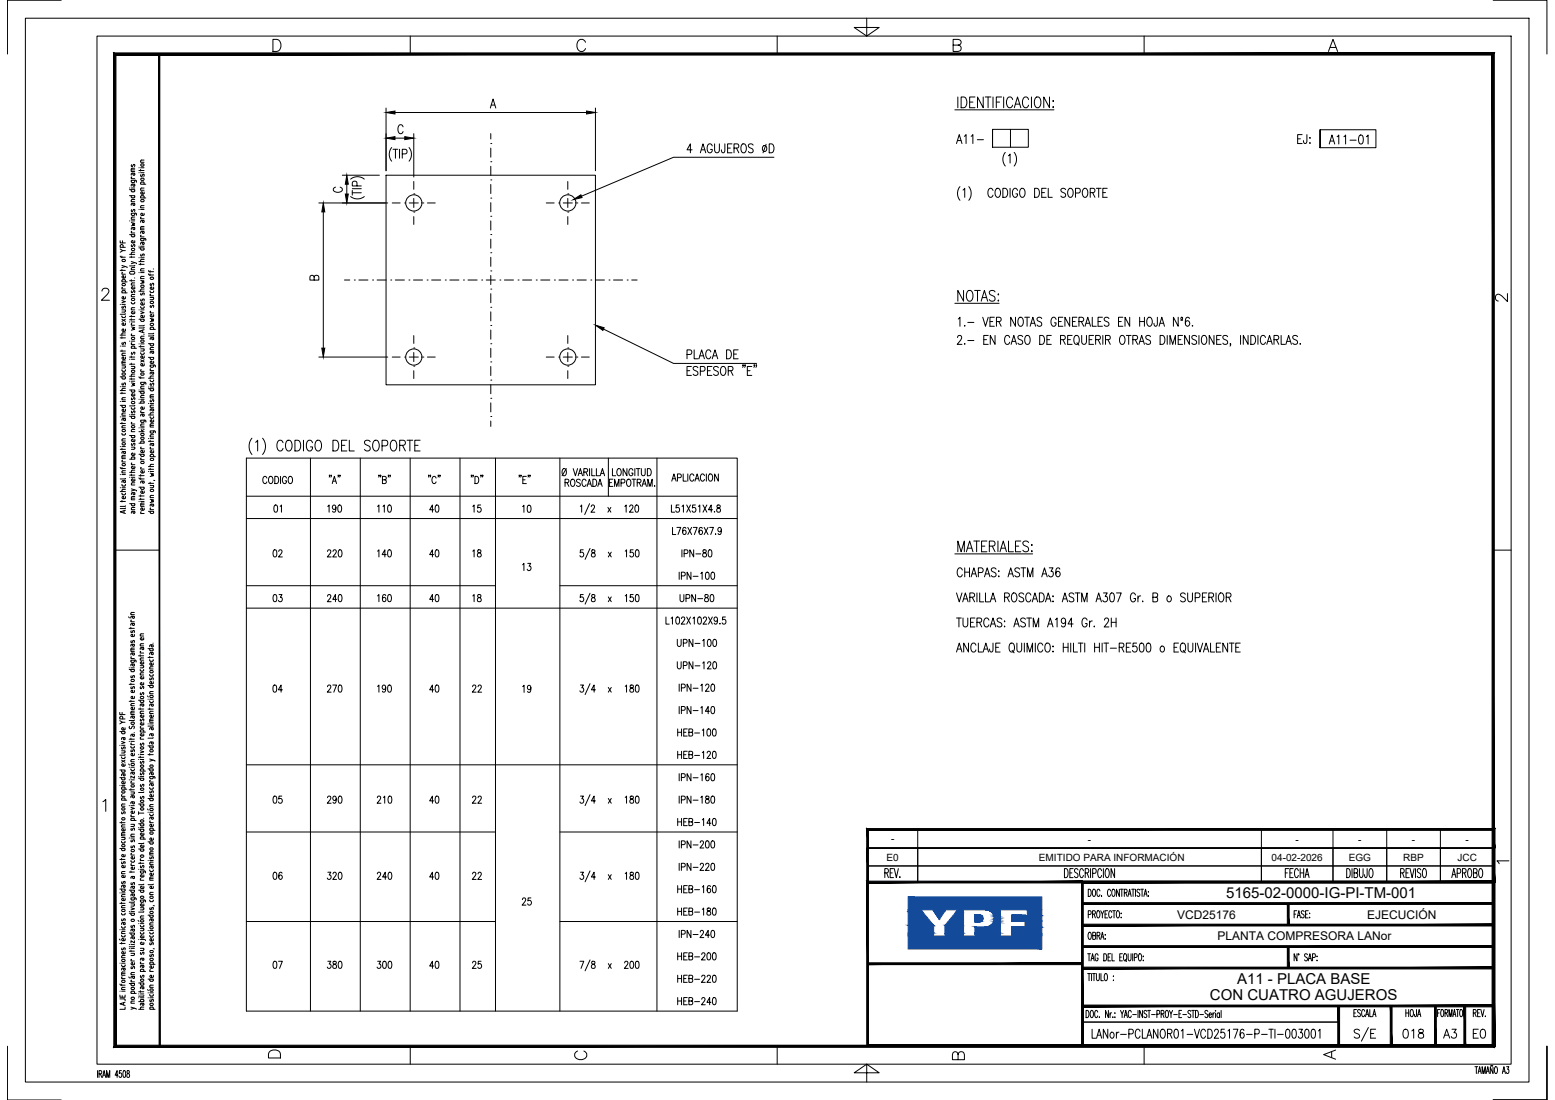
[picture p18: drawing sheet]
<svg xmlns="http://www.w3.org/2000/svg" width="420mm" height="297mm" viewBox="0 0 420 297" stroke-linecap="round" stroke-linejoin="round" font-family="sans-serif">
<defs><g id="words">
<g font-size="4.1">
<text x="331.3" y="242.5">5165-02-0000-IG-PI-TM-001</text>
<text x="334.2" y="265.8">A11 - PLACA BASE</text>
<text x="326.9" y="270.2">CON CUATRO AGUJEROS</text>
</g>
<g font-size="3.2">
<text x="318" y="248.1">VCD25176</text>
<text x="369.4" y="248.1">EJECUCIÓN</text>
<text x="329" y="253.9">PLANTA COMPRESORA LANor</text>
</g>
<g font-size="2.7">
<text x="240.7" y="227.5">-</text>
<text x="293.9" y="227.5">-</text>
<text x="350.1" y="227.5">-</text>
<text x="367" y="227.5">-</text>
<text x="381.5" y="227.5">-</text>
<text x="396" y="227.5">-</text>
<text x="239.5" y="232.4">E0</text>
<text x="280.7" y="232.4">EMITIDO PARA INFORMACIÓN</text>
<text x="343.6" y="232.4">04-02-2026</text>
<text x="364.4" y="232.4">EGG</text>
<text x="379.2" y="232.4">RBP</text>
<text x="393.8" y="232.4">JCC</text>
</g>
</g></defs>
<!-- layer: AESA-Textos-02 -->
<g fill="none" stroke="#000" stroke-width=".27">
<path d="M258.4 38.8l.8-2.4 .7 2.4M258.7 38h1M260.6 36.8l.4-.4v2.4M262.4 36.8l.5-.4v2.4M264.1 37.7h1.6M350.6 37.5h.8M351.8 36.4h-1.2v2.4h1.2M353.1 36.4v1.8l-.2 .5h-.5l-.2-.7M353.9 37.2v.2zM353.9 38.5v.3zM359.2 38.9l.7-2.4 .7 2.4M359.4 38.1h.9"/>
<path d="M361.3 36.9l.4-.4v2.4M363.1 36.9l.5-.4v2.4M364.8 37.9h1.6M367.3 36.6l.5-.1a1.6 1.6 0 0 1 0 2.4h-.2a1.8 1.8 0 0 1-.3-2.3zM369.2 36.9l.5-.4v2.4M259.4 50.4a2.88 2.88 0 0 0 0 3.7M260.2 51.3l.5-.5v2.5M261.8 50.4a2.95 2.95 0 0 1 0 3.7M268.3 51.4a.71 .71 0 0 0-.9-.5 .71 .71 0 0 0-.5 .9v.6a.71 .71 0 0 0 .5 .9 .71 .71 0 0 0 .9-.6M269.2 51l.2-.2a1.32 1.32 0 0 1 1 1 1.32 1.32 0 0 1-.4 1.4l-.2 .1a1.31 1.31 0 0 1-1-1 1.31 1.31 0 0 1 .4-1.3zM271 50.8a1.3 1.3 0 0 1 1.3 .9 1.3 1.3 0 0 1-.4 1.5l-.9 .1zM271.6 41.2a2.88 2.88 0 0 0 0 3.6"/>
<path d="M272.5 42.1l.4-.5v2.4M272.9 50.8v2.5M274 41.2a2.95 2.95 0 0 1 0 3.6M274.9 51.4a.64 .64 0 0 0-1-.4 1.61 1.61 0 0 0 .2 2.3 .73 .73 0 0 0 .8-.9h-.4M275.9 51l.2-.2a1.32 1.32 0 0 1 1 1 1.32 1.32 0 0 1-.5 1.4l-.2 .1a1.33 1.33 0 0 1-1-1 1.33 1.33 0 0 1 .5-1.3zM279.5 50.8a1.3 1.3 0 0 1 1.4 .9 1.3 1.3 0 0 1-.4 1.5l-1 .1zM281.5 52h.7M282.7 50.8h-1.2v2.5h1.2M283.2 50.8v2.5h1.1M287.9 51.2a.63 .63 0 0 0-.8-.4 .63 .63 0 0 0-.4 .9l1 .5a.66 .66 0 0 1-.1 1.1 .66 .66 0 0 1-1-.4M288.9 51l.1-.2a1.3 1.3 0 0 1 1.1 1 1.3 1.3 0 0 1-.5 1.4l-.2 .1a1.33 1.33 0 0 1-1-1 1.33 1.33 0 0 1 .5-1.3zM290.6 52.1h.8a.67 .67 0 0 0 .5-.6 .67 .67 0 0 0-.5-.7h-.8v2.5"/>
<path d="M292.8 51l.2-.2a1.32 1.32 0 0 1 1 1 1.32 1.32 0 0 1-.4 1.4l-.2 .1a1.33 1.33 0 0 1-1-1 1.33 1.33 0 0 1 .4-1.3zM294.6 52l1.1-.1 .1-.4-.1-.5-1.1-.2v2.5M295.2 52l.6 1.3M296.2 50.8h1.3M296.9 50.8v2.5M298 52h.7M299.2 50.8h-1.2v2.5h1.2M258.7 91.2l.4-.6 .6 .1 .1 .3-.2 .8-1 1.2h1.3M258.9 86.1l.5-.4v2.4M260.6 88h.2zM260.7 92.8v.2zM261.5 87.1h1.6"/>
<path d="M261.5 92h1.6M265.5 85.7l.8 2.4 .7-2.4M265.8 91.7h.8M267 90.6h-1.2v2.4h1.2M267.5 86.8h.7M268.7 85.7h-1.2v2.4h1.2M268.9 90.6v2.4l-1.3-2.4v2.4M269.2 86.8l1.1-.1 .2-.3-.2-.6-1.1-.1v2.4M269.9 86.8l.6 1.3M272.8 91.2a.65 .65 0 0 0-1-.5 1.62 1.62 0 0 0 .2 2.3 .67 .67 0 0 0 .8-.6M273.2 93l.7-2.4 .8 2.4M273.5 92.2h.9"/>
<path d="M274.4 85.7v2.4l-1.3-2.4v2.4M275.4 85.8l.2-.1a1.33 1.33 0 0 1 1 1 1.33 1.33 0 0 1-.5 1.3l-.2 .1a1.32 1.32 0 0 1-1-1 1.32 1.32 0 0 1 .5-1.3zM276.3 90.9a.65 .65 0 0 0-.8-.3 .65 .65 0 0 0-.4 .8l1 .6 .2 .7a.76 .76 0 0 1-1.3 0M276.9 85.7h1.3M277.2 90.7l.2-.1a1.32 1.32 0 0 1 1 1 1.32 1.32 0 0 1-.4 1.3l-.2 .1a1.32 1.32 0 0 1-1-1 1.32 1.32 0 0 1 .4-1.3zM277.5 85.7v2.4M278.3 88.1l.8-2.4 .7 2.4M278.6 87.3h.9M280.9 90.6a1.3 1.3 0 0 1 1.4 .8 1.3 1.3 0 0 1-.4 1.5l-1 .1zM281.5 86a.66 .66 0 0 0-.8-.4 .66 .66 0 0 0-.5 .7l.2 .3 .9 .5 .2 .6a.72 .72 0 0 1-1.3 0M282.9 91.7h.7M284.1 90.6h-1.2v2.4h1.2"/>
<path d="M285.3 86.3a.65 .65 0 0 0-1-.5 1.63 1.63 0 0 0 .2 2.3 .73 .73 0 0 0 .8-.9h-.4M286 86.8h.7M286.6 91.7l1.1-.1 .1-.3-.1-.6-1.1-.1v2.4M287.2 85.7h-1.2v2.4h1.2M287.2 91.7l.6 1.3M288.5 91.7h.7M289 85.7v2.4l-1.3-2.4v2.4M289.7 90.6h-1.2v2.4h1.2M289.8 86.8h.7M290.5 90.7l.2-.1a1.32 1.32 0 0 1 1 1 1.32 1.32 0 0 1-.4 1.3l-.2 .1a1.32 1.32 0 0 1-1-1 1.32 1.32 0 0 1 .4-1.3zM291 85.7h-1.2v2.4h1.2M291 92.5l.5 .7"/>
<path d="M291.5 86.8l1.1-.1 .2-.3-.2-.6-1.1-.1v2.4M292.2 86.8l.6 1.3M292.3 90.6v1.7a.65 .65 0 0 0 .6 .7 .65 .65 0 0 0 .7-.7v-1.7M293.2 88.1l.7-2.4 .8 2.4M293.5 87.3h.9M294.3 91.7h.7M295.1 85.7v2.4h1.1M295.5 90.6h-1.2v2.4h1.2M296 91.7l1.1-.1 .2-.3-.2-.6-1.1-.1v2.4M296.7 86.8h.7M296.7 91.7l.6 1.3M297.9 85.7h-1.2v2.4h1.2"/>
<path d="M298 90.6v2.4M298.7 91.7l1.1-.1 .2-.3-.2-.6-1.1-.1v2.4M299.4 91.7l.6 1.3M299.6 86a.65 .65 0 0 0-.8-.3 .65 .65 0 0 0-.4 .8l1 .6a.66 .66 0 0 1-.1 1 .66 .66 0 0 1-1-.4M302.2 86.8h.8M302.9 90.7l.1-.1a1.32 1.32 0 0 1 1 1 1.32 1.32 0 0 1-.4 1.3l-.2 .1a1.32 1.32 0 0 1-1-1 1.32 1.32 0 0 1 .5-1.3zM303.4 85.7h-1.2v2.4h1.2M304.3 90.6h1.3M305 90.6v2.4M305.2 85.7v2.4l-1.2-2.4v2.4M306.1 91.7l1.1-.1 .2-.3-.2-.6-1.1-.1v2.4M306.7 91.7l.7 1.3"/>
<path d="M307.7 93l.8-2.4 .7 2.4M307.9 86.8h1.3M307.9 85.7v2.4M308 92.2h.9M309.2 85.7v2.4M310.2 85.8l.2-.1a1.33 1.33 0 0 1 1 1 1.33 1.33 0 0 1-.4 1.3l-.2 .1a1.3 1.3 0 0 1-1-1 1.3 1.3 0 0 1 .4-1.3zM310.9 90.9a.65 .65 0 0 0-.8-.3 .65 .65 0 0 0-.4 .8l1 .6 .2 .7a.76 .76 0 0 1-1.3 0M312.7 85.7l-.1 2.2-.2 .2-.4-.1-.2-.7M313.2 88.1l.7-2.4 .7 2.4M313.5 90.6a1.27 1.27 0 0 1 1.2 .6 1.27 1.27 0 0 1-.1 1.5l-.5 .3h-.6zM313.5 87.3h.9M315.4 90.6v2.4"/>
<path d="M316.1 93v-2.4l.8 2.4 .7-2.4v2.4M318.3 85.7v2.4l-1.2-2.4v2.4M318.3 91.7h.8M319.1 86.5h.4M319.2 85.7a.29 .29 0 0 1 .3 .3 .29 .29 0 0 1-.4 .3zM319.5 90.6h-1.2v2.4h1.2M321.4 86l-.1-.2-.5-.1a1.45 1.45 0 0 0 .1 2.4 .69 .69 0 0 0 .6-1 .69 .69 0 0 0-1.1-.2l-.1 .4M321.4 90.6v2.4l-1.3-2.4v2.4M322.2 87.9v.2zM323.3 90.9a.68 .68 0 0 0-.7-.4 .68 .68 0 0 0-.6 .7l.2 .3 .9 .5 .2 .7a.76 .76 0 0 1-1.3 0M324 90.6v2.4M325 90.7l.2-.1a1.32 1.32 0 0 1 1 1 1.32 1.32 0 0 1-.5 1.3l-.2 .1a1.32 1.32 0 0 1-1-1 1.32 1.32 0 0 1 .5-1.3z"/>
<path d="M328 90.6v2.4l-1.3-2.4v2.4M328.7 91.7h.8M329.9 90.6h-1.2v2.4h1.2M331.7 90.9a.65 .65 0 0 0-.8-.3 .65 .65 0 0 0-.4 .8l1 .6 .2 .7a.76 .76 0 0 1-1.3 0M332.5 92.9h-.2h.2l-.2 .6M335.2 90.6v2.4M337.2 90.6v2.4l-1.3-2.4v2.4M338 90.6a1.27 1.27 0 0 1 1.2 .6 1.27 1.27 0 0 1-.1 1.5l-.5 .3h-.6zM339.9 90.6v2.4M341.9 91.2a.71 .71 0 0 0-.9-.6 .71 .71 0 0 0-.4 .9v.6a.71 .71 0 0 0 .5 .9 .71 .71 0 0 0 .8-.6M342.3 93l.7-2.4 .8 2.4M342.6 92.2h.9"/>
<path d="M344.2 91.7l1.1-.1 .2-.3-.2-.6-1.1-.1v2.4M344.9 91.7l.6 1.3M346.2 90.6v2.4h1.1M347.5 93l.7-2.4 .7 2.4M347.7 92.2h1M350.6 90.9a.65 .65 0 0 0-.8-.3 .65 .65 0 0 0-.4 .8l1 .6 .2 .7a.76 .76 0 0 1-1.3 0M351.3 92.8v.2zM72.1 129.1a.57 .57 0 0 0-.7-.5 .57 .57 0 0 0-.4 .8v.4a.57 .57 0 0 0 .4 .8 .57 .57 0 0 0 .7-.5M72.9 128.7l.1-.1a1 1 0 0 1 .8 1 1 1 0 0 1-.8 1 1.28 1.28 0 0 1-.1-1.9zM74.2 136.5l.4-.1a1.32 1.32 0 0 1 0 1.9h-.2a1.44 1.44 0 0 1-.2-1.8zM74.3 128.6a.98 .98 0 0 1 1 1 .98 .98 0 0 1-1 1zM75.7 136.7l.4-.3v1.9"/>
<path d="M75.8 128.6v2M77.4 129.1a.58 .58 0 0 0-.7-.5 .58 .58 0 0 0-.4 .8v.4a.59 .59 0 0 0 .6 .8 .59 .59 0 0 0 .5-.8h-.4M78.1 128.7l.2-.1a1 1 0 0 1 .8 1 1 1 0 0 1-.8 1 1.34 1.34 0 0 1-.2-1.9zM88.5 136.7l.4-.3v1.9M89.1 128.4h-.2h.2l-.2 .4M89.5 128.4h-.1h.1l-.1 .4M89.8 130.6l.5-2 .6 2M90 129.9h.7M90.8 137l-.3 .5a.55 .55 0 0 1-.7-.5 .55 .55 0 0 1 .7-.5l.3 .5a.96 .96 0 0 1-.6 1.3l-.3-.3M91.5 128.4h-.2h.2l-.2 .4M91.5 136.5l.2-.1a1.16 1.16 0 0 1 .2 1.9h-.2a1.44 1.44 0 0 1-.2-1.8zM91.9 128.4h-.1h.1l-.1 .4"/>
<path d="M102 136.7l.4-.3v1.9M102.4 128.4h-.1h.1l-.1 .4M102.9 128.4h-.2h.2l-.2 .4M103.3 129.6l.9-.1 .2-.3-.2-.5-.9-.1v2l1-.2 .1-.5-.4-.3M103.5 136.7l.3-.3v1.9M104.9 136.5l.3-.1a1.16 1.16 0 0 1 .1 1.9h-.1a1.44 1.44 0 0 1-.3-1.8zM105 128.4h-.1h.1l-.1 .4M105.5 128.4h-.2h.2l-.2 .4M115.9 128.4h-.1h.1l-.1 .4M116.4 128.4h-.2h.2l-.2 .4M117.2 137.7h-1.1l.7-1.3v1.9M117.8 136.5l.4-.1a1.28 1.28 0 0 1 0 1.9l-.4-.1-.2-.3v-.7z"/>
<path d="M117.8 129.1a.58 .58 0 0 0-.7-.5 .58 .58 0 0 0-.4 .8v.4a.58 .58 0 0 0 .4 .8 .58 .58 0 0 0 .7-.5M118.5 128.4h-.2h.2l-.2 .4M118.9 128.4h-.1h.1l-.1 .4M127.4 128.4h-.1h.1l-.1 .4M127.7 136.7l.4-.3v1.9M127.9 128.4h-.2h.2l-.2 .4M128.3 128.6a.98 .98 0 0 1 1.1 1 .98 .98 0 0 1-1.1 1zM129.9 136.4h-.8v.8a.58 .58 0 0 1 .8 0 .58 .58 0 0 1-.1 .9 .58 .58 0 0 1-.8-.2M130 128.4h-.1h.1l-.1 .4M130.5 128.4h-.2h.2l-.2 .4M140.4 128.4h-.2h.2l-.2 .4M140.8 128.4h-.1h.1l-.1 .4"/>
<path d="M141.2 136.8l.4-.4v2M141.3 129.6h.6M142.2 128.6h-.9v2h.9M142.7 136.5l.3-.1a1.25 1.25 0 0 1 0 2h-.1a1.44 1.44 0 0 1-.2-1.9zM142.8 128.4h-.1h.1l-.1 .4M143.3 128.4h-.2h.2l-.2 .4M152.2 126.6l.1-.1a.99 .99 0 0 1 .8 1 .99 .99 0 0 1-.8 1 1.3 1.3 0 0 1-.1-1.9zM152.7 130.3l.9-.1v-.6l-.9-.2v1.9M153 126.5l-1.1 2M153.2 130.3l.5 1M154.5 129.5l.1-.1a1 1 0 0 1 .8 1 1 1 0 0 1-.8 .9 1.28 1.28 0 0 1-.1-1.8zM154.9 126.5l.6 2 .6-2"/>
<path d="M156.2 128.5l.6-2 .6 2M156.4 127.8h.8M156.8 129.7a.51 .51 0 0 0-.7-.3 .51 .51 0 0 0-.2 .7l.8 .5 .1 .5a.6 .6 0 0 1-1 0M156.8 136.7l.4-.3v1.9M157.8 127.5l.8-.1 .2-.3-.2-.5-.8-.1v2M158.3 127.5l.5 1M158.3 129.9a.57 .57 0 0 0-.7-.5 .57 .57 0 0 0-.4 .7v.5a.57 .57 0 0 0 .4 .7 .57 .57 0 0 0 .7-.4M158.6 131.3l.6-1.9 .6 1.9M158.9 130.7h.7M159.3 126.5v2M159.3 136l-1.3 2.9M159.7 136.8l.3-.4h.3l.3 .3-.2 .7-.7 .9h1"/>
<path d="M159.9 126.5v2h.9M160.2 129.4a.98 .98 0 0 1 1.1 1 .98 .98 0 0 1-1.1 .9zM161.1 126.5v2h.9M161.5 131.3l.6-1.9 .6 1.9M161.8 130.7h.7M162.2 128.5l.6-2 .6 2M162.4 127.8h.7M164.3 137l.8 1.3M164.7 130.3h.5M165.1 137l-.8 1.3M165.5 126.5v2h.9M165.6 129.4h-.9v1.9h.9"/>
<path d="M166.1 131.3v-1.9l.5 1.9 .6-1.9v1.9M167 126.6l.1-.1a.99 .99 0 0 1 .8 1 .99 .99 0 0 1-.8 1 1.27 1.27 0 0 1-.1-1.9zM167.8 130.4l.9-.1 .1-.7-1-.2v1.9M168.8 136.7l.4-.3v1.9M169.4 126.5v2l-1-2v2M169.6 129.5l.1-.1a1 1 0 0 1 .8 1 1 1 0 0 1-.8 .9 1.28 1.28 0 0 1-.1-1.8zM170.1 136.8l.3-.4h.3l.3 .3-.2 .7-.7 .9h1M170.8 129.4h1M171 127a.57 .57 0 0 0-.7-.4 .57 .57 0 0 0-.4 .7v.4a.57 .57 0 0 0 .6 .8 .57 .57 0 0 0 .5-.8h-.4M171.3 129.4v1.9M171.5 126.5v2M171.8 136.5l.3-.1a1.28 1.28 0 0 1 0 1.9l-.3-.1-.2-.3-.1-.7z"/>
<path d="M171.9 126.5h1M172.2 130.3l.9-.1 .1-.3-.1-.4-.9-.1v1.9M172.4 126.5v2M172.7 130.3l.5 1M173.3 126.5v1.4l.4 .6 .6-.3v-1.7M173.5 131.3l.6-1.9 .6 1.9M173.7 130.7h.8M174.9 126.5a1.04 1.04 0 0 1 1.1 .7 1.04 1.04 0 0 1-.3 1.2l-.8 .1zM175 131.3v-1.9l.6 1.9 .6-1.9v1.9M176.8 131.2h.2zM181.4 136.4v1.9h.9M181.5 129.9l.6-1.9 .6 1.9"/>
<path d="M181.7 129.3h.8M183 129l.9-.1 .2-.3-.2-.5-.9-.1v1.9M183.5 136.4h-.8v.8a.57 .57 0 0 1 .8 .1 .57 .57 0 0 1-.1 .8 .57 .57 0 0 1-.8-.2M184.3 136.7l.4-.3v1.9M184.6 128v1.9h.9M185.5 136.4l1.1 1.9M185.8 128v1.9M186.6 136.4l-1.1 1.9M187.5 128.4a.57 .57 0 0 0-.7-.4 .57 .57 0 0 0-.4 .7v.5a.57 .57 0 0 0 .4 .7 .57 .57 0 0 0 .7-.4M187.8 129.9l.6-1.9 .6 1.9M187.9 136.4h-.7l-.1 .8a.57 .57 0 0 1 .8 .1 .57 .57 0 0 1-.1 .8 .57 .57 0 0 1-.8-.2M188 129.3h.7"/>
<path d="M188.7 136.7l.4-.3v1.9M189.9 136.4l1.1 1.9M190.4 128.4a.57 .57 0 0 0-.7-.4 .57 .57 0 0 0-.4 .7v.5a.57 .57 0 0 0 .4 .7 .57 .57 0 0 0 .7-.4M190.9 128v1.9M191 136.4l-1.1 1.9M191.7 128.1l.1-.1a1 1 0 0 1 .8 1 1 1 0 0 1-.8 .9 1.34 1.34 0 0 1-.1-1.8zM192.5 137.7h-1.1l.8-1.3v1.9M193.1 138.1v.2zM193.8 136.5v.5a.71 .71 0 0 1 .8 .5 .71 .71 0 0 1-.3 .8 .62 .62 0 0 1-.7-.6 .62 .62 0 0 1 .8-.6l.2-.3-.1-.3zM194.1 128v1.9l-1-1.9v1.9M74 148.6l.4-.1a1.25 1.25 0 0 1 0 1.9h-.2a1.41 1.41 0 0 1-.2-1.8zM75.3 148.9l.3-.4 .5 .1 .1 .2-.2 .7-.8 .9h1.1"/>
<path d="M88.5 148.9l.3-.4 .4 .1 .2 .2-.2 .7-.8 .9h1.1M90 148.9l.3-.4 .4 .1 .2 .2-.3 .7-.7 .9h1M91.6 148.6l.4-.1a1.25 1.25 0 0 1 0 1.9h-.2a1.41 1.41 0 0 1-.2-1.8zM102 148.8l.4-.3v1.9M104.4 149.8h-1.1l.7-1.3v1.9M104.9 148.6l.4-.1a1.25 1.25 0 0 1 0 1.9h-.1a1.44 1.44 0 0 1-.3-1.8zM117.2 149.8h-1.1l.7-1.3v1.9M117.8 148.6l.4-.1a1.25 1.25 0 0 1 0 1.9h-.2a1.41 1.41 0 0 1-.2-1.8zM127.7 148.8l.4-.3v1.9M129.1 148.6v.5a.71 .71 0 0 1 .8 .4 .71 .71 0 0 1-.3 .9 .61 .61 0 0 1-.7-.6 .61 .61 0 0 1 .8-.6l.2-.5a.52 .52 0 0 0-.8-.1zM141.2 152.5l.4-.4v2M142.6 152.1h.8l-.4 .8a.57 .57 0 0 1 .4 .8 .57 .57 0 0 1-.9 0"/>
<path d="M157.6 148.5h-.8v.8a.58 .58 0 0 1 .8 0 .58 .58 0 0 1-.1 .9 .58 .58 0 0 1-.8-.2M159.4 148.1l-1.3 3M159.9 148.6v.5a.71 .71 0 0 1 .8 .4 .71 .71 0 0 1-.3 .9 .61 .61 0 0 1-.7-.6 .61 .61 0 0 1 .8-.6l.2-.5a.52 .52 0 0 0-.8-.1zM164.4 149.1l.8 1.3M165.2 149.1l-.8 1.3M168.9 148.8l.4-.3v1.9M171.1 148.5h-.8v.8a.57 .57 0 0 1 .8 0 .57 .57 0 0 1-.1 .9 .57 .57 0 0 1-.8-.2M171.9 148.6l.4-.1a1.29 1.29 0 0 1 0 1.9h-.2a1.44 1.44 0 0 1-.2-1.8zM181.7 142.4v1.9h.9M182.9 142.4h1l-.7 1.9M183.5 154.5v1.9M184.1 155.5l.9-.1 .1-.7-1-.2v1.9"/>
<path d="M184.3 148.5v1.9M184.8 149.5l.9-.1 .2-.3-.2-.5-.9-.1v1.9M185.3 142.7l-.4-.3a1.14 1.14 0 0 0 .1 1.9 .55 .55 0 0 0 .4-.7 .55 .55 0 0 0-.9-.2l-.1 .3M185.8 142.4l1.1 1.9M186.7 154.5v1.9l-1-1.9v1.9M186.9 142.4l-1.1 1.9M187.3 155.6h1.3M187.3 142.4h1.1l-.8 1.9M187.4 148.5v1.9l-1-1.9v1.9M188 149.6h1.4M189.4 154.9l.3-.4v1.9M189.8 142.7l-.5-.3a1.14 1.14 0 0 0 .1 1.9 .55 .55 0 0 0 .4-.7 .55 .55 0 0 0-.9-.2v.3"/>
<path d="M190 148.6v.5a.71 .71 0 0 1 .8 .4 .71 .71 0 0 1-.3 .9 .61 .61 0 0 1-.7-.6 .61 .61 0 0 1 .8-.6l.2-.5a.52 .52 0 0 0-.8-.1zM190.3 142.4l1 1.9M190.8 154.6l.4-.1a1.32 1.32 0 0 1 0 1.9h-.1a1.44 1.44 0 0 1-.3-1.8zM191.3 142.4l-1 1.9M191.6 148.6l.3-.1a1.25 1.25 0 0 1 0 1.9h-.1a1.48 1.48 0 0 1-.2-1.8zM191.7 142.4h1.1l-.8 1.9M192.3 154.6l.4-.1a1.28 1.28 0 0 1 0 1.9l-.5-.3-.1-.8zM193.4 144.2v.1zM194.9 143.1l-.2 .4a.52 .52 0 0 1-.7-.2 .52 .52 0 0 1 .1-.7 .52 .52 0 0 1 .7 .1l.1 .4a.9 .9 0 0 1-.6 1.2l-.3-.2M260 153.9a.65 .65 0 0 0-1-.4 1.63 1.63 0 0 0 .2 2.3 .7 .7 0 0 0 .8-.6M260.7 153.3v2.5M260.7 154.5h1.3"/>
<path d="M262 153.3v2.5M262.4 155.8l.7-2.5 .8 2.5M262.7 155h.9M264.4 154.6l1.1-.1 .1-.4-.1-.6-1.1-.2v2.5M266 155.8l.7-2.5 .8 2.5M266.3 155h.9M269.1 153.7a.63 .63 0 0 0-.8-.4 .63 .63 0 0 0-.4 .8l1 .6a.66 .66 0 0 1-.1 1.1 .66 .66 0 0 1-1-.4M269.9 154.1v.3zM269.9 155.5v.3zM272.4 155.8l.7-2.5 .7 2.5M272.6 155h1M275.5 153.7a.68 .68 0 0 0-.7-.4 .68 .68 0 0 0-.6 .6l.2 .4 .9 .4 .2 .7a.74 .74 0 0 1-1.3 0"/>
<path d="M275.9 153.3h1.3M276.5 153.3v2.5M277.6 155.8v-2.5l.7 2.5 .8-2.5v2.5M281.5 155.8l.7-2.5 .8 2.5M281.8 155h.9M283.5 153.3h1l-.5 1a.71 .71 0 0 1 .6 1 .71 .71 0 0 1-1.3 0M286.4 153.7l-.1-.2-.5-.2a1.45 1.45 0 0 0 .1 2.5 .69 .69 0 0 0 .6-1 .69 .69 0 0 0-1.2-.2v.4M74 160.6h.4a1.25 1.25 0 0 1 0 1.9h-.2a1.41 1.41 0 0 1-.2-1.9zM75.4 160.6h.8l-.4 .7a.57 .57 0 0 1 .4 .9 .57 .57 0 0 1-1-.1M88.5 161l.3-.4h.4l.2 .3-.2 .7-.8 .9h1.1M91 161.8h-1.1l.7-1.2v1.9M91.6 160.6h.4a1.25 1.25 0 0 1 0 1.9h-.2a1.41 1.41 0 0 1-.2-1.9z"/>
<path d="M102 160.9l.4-.3v1.9M104.2 160.8l-.4-.2a1.14 1.14 0 0 0 0 1.9 .55 .55 0 0 0 .5-.8 .55 .55 0 0 0-.9-.1l-.1 .2M104.9 160.6h.4a1.25 1.25 0 0 1 0 1.9h-.1a1.44 1.44 0 0 1-.3-1.9zM117.2 161.8h-1.1l.7-1.2v1.9M117.8 160.6h.4a1.25 1.25 0 0 1 0 1.9h-.2a1.41 1.41 0 0 1-.2-1.9zM127.7 160.9l.4-.3v1.9M129.1 160.6v.6a.71 .71 0 0 1 .8 .4 .71 .71 0 0 1-.3 .9 .61 .61 0 0 1-.7-.7 .61 .61 0 0 1 .8-.5l.2-.5a.52 .52 0 0 0-.8-.2zM157.6 160.6h-.8v.8a.58 .58 0 0 1 .8 0 .58 .58 0 0 1-.1 .8 .58 .58 0 0 1-.8-.1M159.4 160.2l-1.3 2.9M159.9 160.6v.6a.71 .71 0 0 1 .8 .4 .71 .71 0 0 1-.3 .9 .61 .61 0 0 1-.7-.7 .61 .61 0 0 1 .8-.5l.2-.5a.52 .52 0 0 0-.8-.2zM164.4 161.2l.8 1.3M165.2 161.2l-.8 1.3"/>
<path d="M168.9 160.9l.4-.3v1.9M171.1 160.6h-.8v.8a.57 .57 0 0 1 .8 0 .57 .57 0 0 1-.1 .9 .57 .57 0 0 1-.8-.2M171.9 160.6h.4a1.29 1.29 0 0 1 0 1.9h-.2a1.44 1.44 0 0 1-.2-1.9zM179.9 166.6v1.9h.9M181.3 167l.4-.4v1.9M182.8 166.7l.4-.1a1.25 1.25 0 0 1 0 1.9h-.2a1.41 1.41 0 0 1-.2-1.8zM183 172.6v1.4l.5 .6 .3-.1 .2-.5v-1.4M183 178.7v1.4l.5 .5 .5-.3v-1.6M183.7 160.6v1.3l.5 .6 .4-.1 .2-.5v-1.3M184.1 167.1l.3-.5 .5 .1 .1 .3-.2 .6-.7 .9h1M184.6 173.7l.9-.1 .1-.8-1-.2v2M184.6 179.7l1-.2-.1-.7-.9-.1v1.9"/>
<path d="M185.4 161.6l.8-.1 .2-.3-.2-.6h-.8v1.9M185.5 166.6l1.1 1.9M186.6 166.6l-1.1 1.9M187.2 172.6v2l-1-2v2M187.2 178.7v1.9l-1-1.9v1.9M187.2 167l.4-.4v1.9M187.8 173.7h1.3M187.8 179.8h1.3M187.9 160.6v1.9l-1-1.9v1.9M188.5 161.7h1.4M188.7 166.7l.4-.1a1.25 1.25 0 0 1 0 1.9h-.2a1.44 1.44 0 0 1-.2-1.8zM189.9 173l.3-.4v2"/>
<path d="M189.9 179.1l.3-.4v1.9M190 167.1l.2-.4 .4-.1 .3 .6-1 1.3h1.1M190.5 160.6v.6a.71 .71 0 0 1 .8 .4 .71 .71 0 0 1-.2 .9 .61 .61 0 0 1-.8-.7 .61 .61 0 0 1 .8-.5l.2-.5a.54 .54 0 0 0-.8-.2zM191.2 179.2l.1-.3a.46 .46 0 0 1 .6-.1 .46 .46 0 0 1 .1 .6l-.9 1.2h1.1M191.3 172.7l.3-.1a1.09 1.09 0 0 1 .6 1 1.09 1.09 0 0 1-.6 1l-.4-.4-.1-.5zM191.4 166.6l1.1 1.9M192.1 160.6h.3a1.25 1.25 0 0 1 0 1.9h-.1a1.44 1.44 0 0 1-.2-1.9zM192.5 166.6l-1.1 1.9M192.8 172.7l.2-.1a1.09 1.09 0 0 1 .6 1 1.09 1.09 0 0 1-.6 1 1.45 1.45 0 0 1-.2-1.9zM192.8 178.8l.4-.1a1.25 1.25 0 0 1 0 1.9h-.2a1.44 1.44 0 0 1-.2-1.8zM193.9 167.2l-.2 .5a.52 .52 0 0 1-.7-.2 .52 .52 0 0 1 .1-.7 .52 .52 0 0 1 .7 .1l.1 .3a.9 .9 0 0 1-.6 1.3l-.3-.2M194.5 168.3v.2z"/>
<path d="M196 166.6h-.7l-.1 .8a.57 .57 0 0 1 .8 .1 .57 .57 0 0 1-.1 .8 .57 .57 0 0 1-.8-.1M258.4 160.1l.8 2.4 .7-2.4M258.4 176.1l.8-2.4 .7 2.4M258.4 166.9h1.3M258.7 175.3h1M259.1 166.9v2.4M260.1 162.5l.7-2.4 .8 2.4M260.2 166.9v1.7a.65 .65 0 0 0 .6 .7 .65 .65 0 0 0 .7-.7v-1.7M260.4 161.7h.9M261.7 173.7v2.4l-1.3-2.4v2.4M262 161.3l1.1-.2 .2-.3-.1-.5-.3-.2h-.9v2.4M262.2 168h.8"/>
<path d="M262.7 161.3l.6 1.2M263.4 166.9h-1.2v2.4h1.2M263.7 174.2a.65 .65 0 0 0-1-.4 1.62 1.62 0 0 0 .2 2.3 .67 .67 0 0 0 .8-.6M264 168l1.1-.1 .2-.3-.2-.6-1.1-.1v2.4M264 160.1v2.4M264.4 173.7v2.4h1.1M264.6 168l.7 1.3M264.7 160.1v2.4h1.1M265.6 176.1l.8-2.4 .7 2.4M265.9 175.3h.9M266.3 160.1v2.4h1.1M267.2 167.5a.72 .72 0 0 0-.9-.6 .72 .72 0 0 0-.5 .9v.6a.72 .72 0 0 0 .5 .9 .72 .72 0 0 0 .9-.6"/>
<path d="M267.6 169.3l.7-2.4 .7 2.4M267.6 162.5l.7-2.4 .7 2.4M267.8 168.5h1M267.8 161.7h1M268.3 173.7l-.1 2.1-.3 .3-.3-.1-.2-.7M269 174.8h.8M270.2 173.7h-1.2v2.4h1.2M270.7 167.2a.64 .64 0 0 0-.8-.3 .64 .64 0 0 0-.4 .8l1 .6 .2 .7a.76 .76 0 0 1-1.3 0M271.4 167.7v.2zM271.4 169.1v.2zM271.4 161.3l1.1-.2 .2-.3-.1-.5-.3-.2h-.9v2.4M272.1 161.3l.6 1.2"/>
<path d="M273 173.8l.2-.1a1.32 1.32 0 0 1 1 .9 1.32 1.32 0 0 1-.5 1.4l-.1 .1a1.32 1.32 0 0 1-1-1 1.32 1.32 0 0 1 .4-1.3zM273.5 175.6l.5 .7M273.6 160.2l.2-.1a1.32 1.32 0 0 1 1 1 1.32 1.32 0 0 1-.4 1.3l-.2 .1a1.3 1.3 0 0 1-1-.9 1.3 1.3 0 0 1 .4-1.4zM273.9 169.3l.8-2.4 .7 2.4M274.2 168.5h.9M274.8 173.7v1.7a.65 .65 0 0 0 .6 .7 .65 .65 0 0 0 .7-.7v-1.7M276.6 160.5a.64 .64 0 0 0-.8-.4 .64 .64 0 0 0-.4 .8l1 .6 .2 .7a.76 .76 0 0 1-1.3 0M276.8 173.7v2.4M277.1 167.2a.68 .68 0 0 0-.8-.3 .68 .68 0 0 0-.5 .6l.1 .3 1 .5 .2 .7a.76 .76 0 0 1-1.3 0M277.4 166.9h1.3M277.5 176.1v-2.4l.8 2.4 .7-2.4v2.4M278.1 166.9v2.4"/>
<path d="M278.5 160.7a.71 .71 0 0 0-.8-.6 .71 .71 0 0 0-.5 .9v.6a.71 .71 0 0 0 .5 .9 .71 .71 0 0 0 .8-.5M278.9 162.5l.7-2.4 .8 2.4M279.2 169.3v-2.4l.7 2.4 .7-2.4v2.4M279.2 161.7h.9M279.7 173.7v2.4M280.8 160.1a1.3 1.3 0 0 1 1.4 .8 1.3 1.3 0 0 1-.4 1.5l-1 .1zM281.8 174.2a.66 .66 0 0 0-1-.4 1.6 1.6 0 0 0 .1 2.3 .7 .7 0 0 0 .9-.6M282.5 162.5l.7-2.4 .8 2.4M282.7 173.8l.2-.1a1.32 1.32 0 0 1 1 .9 1.32 1.32 0 0 1-.5 1.4l-.2 .1a1.32 1.32 0 0 1-1-1 1.32 1.32 0 0 1 .5-1.3zM282.8 161.7h.9M283 169.3l.8-2.4 .7 2.4M283.3 168.5h.9"/>
<path d="M284.5 160.9v.2zM284.5 162.3v.2zM284.5 174.5v.2zM284.5 175.8v.3zM285.2 167.4l.4-.5v2.4M287 162.5l.7-2.4 .8 2.4M287.3 161.7h.9M287.3 174.8h1.3M287.3 173.7v2.4M287.9 167.7l-.2 .6a.67 .67 0 0 1-1-.7 .67 .67 0 0 1 1-.6 1.78 1.78 0 0 1-.3 2.3l-.5-.1-.1-.2M288.6 173.7v2.4M289.3 173.7v2.4"/>
<path d="M290 168.5h-1.4l.9-1.6v2.4M290 173.7v2.4h1.1M290.2 160.5a.68 .68 0 0 0-.8-.4 .68 .68 0 0 0-.5 .6l.1 .3 1 .5 .2 .7a.76 .76 0 0 1-1.3 0M290.5 160.1h1.3M291.1 160.1v2.4M291.3 173.7h1.3M292 173.7v2.4M292.3 162.5v-2.4l.7 2.4 .7-2.4v2.4M293.1 173.7v2.4M293.7 167.5a.65 .65 0 0 0-1-.5 1.6 1.6 0 0 0 .2 2.3 .71 .71 0 0 0 .8-.9h-.4M294.4 167.7v1.6M295.1 167.7a.67 .67 0 0 0-.7 .7"/>
<path d="M295.7 169.1v.2zM295.8 174.8h1.3M295.8 173.7v2.4M296.1 162.5l.8-2.4 .7 2.4M296.4 161.7h.9M297.1 173.7v2.4M297.8 173.7v2.4M298.2 160.1h1l-.6 .9a.71 .71 0 0 1 .6 1.1 .71 .71 0 0 1-1.2 0M298.3 173.7h1.3M298.4 167.5l.4-.6h.4l.4 .5-.3 .8-1 1.1h1.3M298.9 173.7v2.4M300 175h1.7"/>
<path d="M300.1 160.2l.4-.1a1.54 1.54 0 0 1 0 2.4h-.1a1.77 1.77 0 0 1-.3-2.3zM300.3 168h1.3M300.3 166.9v2.4M301.6 166.9v2.4M301.7 160.1h1.3l-1 2.4M302.4 174.8l1.1-.1 .2-.3-.2-.6-1.1-.1v2.4M303 174.8l.7 1.3M304.3 174.8h.8M305.5 173.7h-1.2v2.4h1.2M306.8 160.7a.64 .64 0 0 0-1-.5 1.58 1.58 0 0 0 .2 2.3 .71 .71 0 0 0 .8-.9h-.4M307.1 173.7h-.9l-.1 1a.73 .73 0 0 1 1 .1 .73 .73 0 0 1 0 1 .73 .73 0 0 1-1 0l-.1-.2M307.5 160.9v1.6"/>
<path d="M308.1 173.8l.5-.1a1.58 1.58 0 0 1 0 2.4h-.2a1.8 1.8 0 0 1-.3-2.3zM308.2 160.9a.67 .67 0 0 0-.7 .7M308.8 162.3v.2zM309.9 173.8l.5-.1a1.58 1.58 0 0 1 0 2.4h-.2a1.38 1.38 0 0 1-.4-2zM311.5 161.3l1.1-.2 .2-.3-.2-.6-1.1-.1v2.4h.9l.3-.2 .1-.6-.4-.4M313.7 174.6a.5 .5 0 0 1 .9 .2v.6a.64 .64 0 0 1-.7 .7l-.4-.7zM315.6 161a.78 .78 0 0 1 1 .5 .78 .78 0 0 1-.6 1 .82 .82 0 0 1-.7-.5 .82 .82 0 0 1 .3-1zM317.2 174.8h.8M318.4 173.7h-1.2v2.4h1.2M319.3 173.8l.1-.1a1.32 1.32 0 0 1 1 .9 1.32 1.32 0 0 1-.4 1.4l-.2 .1a1.32 1.32 0 0 1-1-1 1.32 1.32 0 0 1 .5-1.3zM319.7 175.6l.6 .7M320.3 160.5a.64 .64 0 0 0-.8-.4 .64 .64 0 0 0-.4 .8l1.1 .7 .1 .6a.76 .76 0 0 1-1.3 0"/>
<path d="M320.9 160.1v1.7a.65 .65 0 0 0 .7 .7 .65 .65 0 0 0 .6-.7v-1.7M321 173.7v1.7a.65 .65 0 0 0 .7 .7 .65 .65 0 0 0 .6-.7v-1.7M322.9 161.4h.9a.66 .66 0 0 0 .5-.7 .66 .66 0 0 0-.5-.6h-.9v2.4M323 173.7v2.4M323.5 173.7l.7 2.4 .8-2.4M324.9 161.3h.7M325.2 176.1l.7-2.4 .7 2.4M325.4 175.3h.9M326.1 160.1h-1.2v2.4h1.2M326.6 161.3l1.1-.2 .2-.3-.2-.6-1.1-.1v2.4M327.1 173.7v2.4h1.1M327.3 161.3l.6 1.2"/>
<path d="M328.6 160.1v2.4M328.7 174.8h.7M329.6 160.2l.2-.1a1.32 1.32 0 0 1 1 1 1.32 1.32 0 0 1-.5 1.3l-.2 .1a1.3 1.3 0 0 1-1-.9 1.3 1.3 0 0 1 .5-1.4zM329.9 173.7h-1.2v2.4h1.2M331.3 161.3l1.1-.2 .2-.3-.2-.6-1.1-.1v2.4M331.7 173.7v2.4l-1.3-2.4v2.4M332 161.3l.6 1.2M332.1 173.7h1.3M332.8 173.7v2.4M333.9 174.8h.7M335.1 173.7h-1.2v2.4h1.2M74 185.1l.3-.1a1.25 1.25 0 0 1 0 1.9h-.1a1.48 1.48 0 0 1-.2-1.8z"/>
<path d="M76.3 186.3h-1.1l.7-1.3v1.9M88.5 185.4l.3-.4 .4 .1 .2 .2-.2 .7-.8 .9h1.1M89.9 185h1l-.7 1.9M91.6 185.1l.4-.1a1.25 1.25 0 0 1 0 1.9h-.2a1.41 1.41 0 0 1-.2-1.8zM102 185.3l.4-.3v1.9M104.2 185.6l-.2 .5a.52 .52 0 0 1-.7-.2 .52 .52 0 0 1 .1-.7 .52 .52 0 0 1 .7 .1l.1 .3a.92 .92 0 0 1-.6 1.3l-.3-.3M104.9 185.1l.4-.1a1.25 1.25 0 0 1 0 1.9h-.1a1.44 1.44 0 0 1-.3-1.8zM117.2 186.3h-1.1l.7-1.3v1.9M117.8 185.1l.4-.1a1.25 1.25 0 0 1 0 1.9h-.2a1.41 1.41 0 0 1-.2-1.8zM127.7 185.4l.3-.4 .4 .1 .2 .2-.2 .7-.8 .9h1.1M129.2 185.4l.3-.4 .4 .1 .1 .2-.2 .7-.7 .9h1M141.2 185.4l.4-.4v2"/>
<path d="M143.4 185.7l-.2 .4a.51 .51 0 0 1-.7-.5 .51 .51 0 0 1 .9-.3v.4a.93 .93 0 0 1-.5 1.3l-.3-.3M156.8 185h.8l-.4 .7a.57 .57 0 0 1 .5 .9 .57 .57 0 0 1-1-.1M159.4 184.6l-1.3 3M160.9 186.3h-1.1l.7-1.3v1.9M164.4 185.6l.8 1.3M165.2 185.6l-.8 1.3M168.9 185.3l.4-.3v1.9M170.3 185.1v.5a.69 .69 0 0 1 .8 .5 .69 .69 0 0 1-.3 .8 .61 .61 0 0 1-.7-.6 .61 .61 0 0 1 .8-.6l.2-.4a.52 .52 0 0 0-.8-.2zM171.9 185.1l.4-.1a1.29 1.29 0 0 1 0 1.9h-.2a1.44 1.44 0 0 1-.2-1.8zM183.1 196.8v2M183.1 197.7h1M183.5 184.7v2"/>
<path d="M183.5 190.8v1.9M184.1 185.7h.9l.1-.8-1-.2v2M184.1 191.8l.9-.1 .1-.3-.1-.5-.9-.1v1.9M184.1 196.8v2M184.7 197.7h.6M185.7 196.8h-1v2h1M186.1 197.7h.9l.2-.3-.2-.5-.9-.1v2l.9-.1 .2-.6-.4-.4M186.7 184.7v2l-1-2v2M186.7 190.8v1.9l-1-1.9v1.9M187.3 185.9h1.3M187.3 191.9h1.3M187.7 197.9h1.3"/>
<path d="M189.4 185.1l.3-.4v2M189.4 191.2l.3-.4v1.9M189.8 197.2l.3-.4v2M190.7 185.2l.3-.5h.3l.3 .4-.3 .6-.7 1h1M191.2 196.9l.4-.1a1.25 1.25 0 0 1 0 2h-.1a1.44 1.44 0 0 1-.3-1.9zM191.7 192.1h-1.1l.7-1.3v1.9M192.3 184.8l.4-.1a1.28 1.28 0 0 1 0 2l-.4-.1-.1-.3-.1-.7zM192.3 190.9l.4-.1a1.27 1.27 0 0 1 0 1.9l-.5-.4-.1-.7zM192.7 196.9l.4-.1a1.25 1.25 0 0 1 0 2h-.2a1.48 1.48 0 0 1-.2-1.9zM74 215.1l.4-.1a1.25 1.25 0 0 1 0 1.9h-.2a1.41 1.41 0 0 1-.2-1.8zM76.1 215h-.7l-.1 .8a.58 .58 0 0 1 .9 0 .58 .58 0 0 1-.1 .9 .58 .58 0 0 1-.9-.2M88.5 215.4l.3-.4 .4 .1 .2 .2-.2 .7-.8 .9h1.1"/>
<path d="M90.9 215.6l-.3 .5a.51 .51 0 0 1-.7-.6 .51 .51 0 0 1 .9-.2l.1 .3a.93 .93 0 0 1-.6 1.3l-.3-.3M91.6 215.1l.4-.1a1.25 1.25 0 0 1 0 1.9h-.2a1.41 1.41 0 0 1-.2-1.8zM102 215.4l.3-.4 .4 .1 .1 .2-.2 .7-.7 .9h1M103.6 215.3l.3-.3v1.9M105.1 215.1l.3-.1a1.25 1.25 0 0 1 0 1.9h-.1a1.41 1.41 0 0 1-.2-1.8zM117.2 216.3h-1.1l.7-1.3v1.9M117.8 215.1l.4-.1a1.25 1.25 0 0 1 0 1.9h-.2a1.41 1.41 0 0 1-.2-1.8zM127.7 215.4l.1-.3 .5-.1 .3 .5-1 1.4h1.1M129.2 215.4l.1-.3 .5-.1 .2 .5-.9 1.4h1M156.8 215h.8l-.4 .7a.57 .57 0 0 1 .5 .9 .57 .57 0 0 1-1-.1M159.4 214.6l-1.3 2.9M160.9 216.3h-1.1l.7-1.3v1.9"/>
<path d="M164.4 215.6l.8 1.3M165.2 215.6l-.8 1.3M168.9 215.3l.4-.3v1.9M170.3 215.1v.5a.71 .71 0 0 1 .8 .4 .71 .71 0 0 1-.3 .9 .62 .62 0 0 1-.7-.7 .62 .62 0 0 1 .8-.5l.2-.4a.52 .52 0 0 0-.8-.2zM171.9 215.1l.4-.1a1.29 1.29 0 0 1 0 1.9h-.2a1.44 1.44 0 0 1-.2-1.8zM183.1 202.9v1.9M183.1 203.8h1M183.5 208.9v1.9M183.5 215v1.9M184.1 209.9h.9l.1-.3-.1-.6-.9-.1v1.9M184.1 216l.9-.1 .1-.8-1-.1v1.9M184.1 202.9v1.9"/>
<path d="M184.7 203.8h.6M185.7 202.9h-1v1.9h1M186.1 203.8l.9-.1 .2-.3-.2-.4-.9-.1v1.9l1-.2 .1-.4-.4-.4M186.7 208.9v1.9l-1-1.9v1.9M186.7 215v1.9l-1-1.9v1.9M187.3 210h1.3M187.3 216.1h1.3M187.7 204h1.3M189.4 209.3l.3-.4v1.9M189.4 215.3l.3-.3v1.9M189.8 203.2l.3-.3v1.9M190.8 215.1v.5a.71 .71 0 0 1 .7 .4 .71 .71 0 0 1-.2 .9 .62 .62 0 0 1-.7-.7 .62 .62 0 0 1 .7-.5l.3-.4a.52 .52 0 0 0-.8-.2z"/>
<path d="M191.1 203.3l.3-.4h.3l.3 .3-.3 .7-.7 .9h1M191.6 209.2l-.5-.3a1.13 1.13 0 0 0 .1 1.9 .57 .57 0 0 0 .4-.7 .57 .57 0 0 0-.7-.4l-.2 .5M192.3 209l.4-.1a1.25 1.25 0 0 1 0 1.9h-.2a1.41 1.41 0 0 1-.2-1.8zM192.3 215.1l.4-.1a1.25 1.25 0 0 1 0 1.9h-.2a1.41 1.41 0 0 1-.2-1.8zM192.7 203l.4-.1a1.28 1.28 0 0 1 0 1.9h-.2a1.48 1.48 0 0 1-.2-1.8zM74 235.6l.4-.1a1.28 1.28 0 0 1 0 2l-.5-.4-.1-.7zM76.2 235.8l-.3-.3a1.12 1.12 0 0 0-.1 2 .55 .55 0 0 0 .5-.8 .55 .55 0 0 0-.9-.2l-.1 .3M88.6 235.5h.8l-.5 .8a.57 .57 0 0 1 .5 .8 .57 .57 0 0 1-1 0M90 236l.3-.5h.3l.3 .4-1 1.6h1M91.6 235.6l.2-.1a1.09 1.09 0 0 1 .6 1 1.09 1.09 0 0 1-.6 1l-.2-.1-.2-.7zM102 236l.3-.5h.3l.2 .4-.2 .6-.7 1h1M104.5 236.8h-1.1l.7-1.3v2"/>
<path d="M105.1 235.6l.3-.1 .4 .4v1.2l-.4 .4-.5-.4-.1-.7zM117.2 236.8h-1.1l.7-1.3v2M117.8 235.6l.4-.1a1.28 1.28 0 0 1 0 2l-.6-.4v-.7zM127.7 236l.3-.5h.3l.3 .4-.2 .6-.8 1h1.1M129.2 236l.3-.5h.3l.2 .4-.2 .6-.7 1h1M156.8 235.5h.8l-.4 .8a.57 .57 0 0 1 .5 .8 .57 .57 0 0 1-1 0M159.4 235.2l-1.3 2.9M160.9 236.8h-1.1l.7-1.3v2M164.4 236.2l.8 1.3M165.2 236.2l-.8 1.3M168.9 235.9l.4-.4v2M170.3 235.6v.6a.71 .71 0 0 1 .8 .4 .71 .71 0 0 1-.3 .9 .62 .62 0 0 1-.7-.7 .62 .62 0 0 1 .8-.5l.2-.3v-.4z"/>
<path d="M171.9 235.6l.4-.1a1.32 1.32 0 0 1 0 2h-.2a1.44 1.44 0 0 1-.2-1.9zM183.1 221v2M183.1 239.1v2M183.1 221.9h1M183.5 227.1v1.9M183.5 233.1v1.9M184.1 228.1l1-.2-.1-.8h-.9v1.9M184.1 234.1l.9-.1 .1-.7-1-.2v1.9M184.1 221v2M184.1 239.1v2M184.7 221.9h.6M185.7 221h-1v2h1"/>
<path d="M185.7 239.1h-1v2h1M186.1 221.9l.9-.1 .2-.2-.2-.5-.9-.1v2l1-.2 .1-.5-.4-.4M186.7 227.1v1.9l-1-1.9v1.9M186.7 233.1v1.9l-1-1.9v1.9M187.3 228.2h1.3M187.3 234.2h1.3M187.7 222.1h1.3M189.2 227.5l.3-.4h.4l.2 .3-.2 .7-.8 .9h1.1M189.2 233.6l.2-.4 .4-.1 .3 .6-1 1.3h1.1M189.8 221.4l.3-.4v2M189.8 239.5l.3-.4v2M190.7 233.6l.3-.5 .4 .1 .2 .3-.3 .6-.7 .9h1"/>
<path d="M190.8 227.1h.4a1.29 1.29 0 0 1 0 1.9h-.1a1.44 1.44 0 0 1-.3-1.9zM192 239.4l-.5-.3a1.15 1.15 0 0 0 .1 2 .58 .58 0 0 0 .4-.7 .58 .58 0 0 0-.7-.4l-.2 .4M192.1 222.3h-1.1l.7-1.3v2M192.3 227.1h.4a1.25 1.25 0 0 1 0 1.9h-.2a1.41 1.41 0 0 1-.2-1.9zM192.3 233.2l.4-.1a1.25 1.25 0 0 1 0 1.9h-.4l-.1-.3-.1-.8zM192.7 221.1l.4-.1a1.27 1.27 0 0 1 0 2h-.2a1.49 1.49 0 0 1-.2-1.9zM192.7 239.2l.4-.1a1.27 1.27 0 0 1 0 2h-.2a1.51 1.51 0 0 1-.2-1.9zM74 259.7l.4-.1a1.25 1.25 0 0 1 0 1.9h-.2a1.41 1.41 0 0 1-.2-1.8zM75.2 259.6h1.1l-.8 1.9M88.6 259.6h.8l-.5 .7a.57 .57 0 0 1 .5 .9 .57 .57 0 0 1-1-.1M90.1 259.7v.5a.71 .71 0 0 1 .8 .4 .71 .71 0 0 1-.3 .9 .61 .61 0 0 1-.7-.6 .61 .61 0 0 1 .7-.6l.3-.5a.52 .52 0 0 0-.8-.1zM91.6 259.7l.4-.1a1.25 1.25 0 0 1 0 1.9h-.2a1.41 1.41 0 0 1-.2-1.8z"/>
<path d="M102 259.6h.8l-.4 .7a.57 .57 0 0 1 .5 .9 .57 .57 0 0 1-1-.1M103.6 259.7l.3-.1a1.25 1.25 0 0 1 0 1.9h-.1a1.48 1.48 0 0 1-.2-1.8zM105.1 259.7l.3-.1a1.25 1.25 0 0 1 0 1.9h-.1a1.41 1.41 0 0 1-.2-1.8zM117.8 259.7l.4-.1a1.25 1.25 0 0 1 0 1.9h-.2a1.41 1.41 0 0 1-.2-1.8zM130 259.6h-.8v.8a.57 .57 0 0 1 .8 0 .57 .57 0 0 1-.1 .9 .57 .57 0 0 1-.8-.2M141.2 242.9l.3-.4 .4 .1 .1 .3-.2 .6-.7 .9h1M143.4 242.5h-.7l-.1 .8a.59 .59 0 0 1 .8 .1 .59 .59 0 0 1 0 .8 .59 .59 0 0 1-.8 0v-.2M156.7 259.6h1l-.7 1.9M159.4 259.2l-1.3 3M159.9 259.7v.5a.71 .71 0 0 1 .8 .4 .71 .71 0 0 1-.3 .9 .61 .61 0 0 1-.7-.6 .61 .61 0 0 1 .8-.6l.2-.5a.52 .52 0 0 0-.8-.1zM170.4 259.7l.4-.1a1.25 1.25 0 0 1 0 1.9h-.2a1.41 1.41 0 0 1-.2-1.8zM171.9 259.7l.4-.1a1.29 1.29 0 0 1 0 1.9h-.2a1.44 1.44 0 0 1-.2-1.8z"/>
<path d="M183.1 245.2v1.9M183.1 257.3v1.9M183.1 240.1h1M183.1 246.1h1M183.1 258.2h1M183.5 251.2v2M184.1 252.3l.9-.1 .1-.8-1-.2v2M184.1 245.2v1.9M184.1 257.3v1.9M184.7 240.1h.6M184.7 246.1h.6M184.7 258.2h.6"/>
<path d="M185.7 245.2h-1v1.9h1M185.7 257.3h-1v1.9h1M186.1 240.1l.9-.1 .2-.3-.2-.5-.9-.1v2l1-.2 .1-.5-.4-.3M186.1 246.1l.9-.1 .2-.2-.2-.5-.9-.1v1.9l.9-.1 .2-.5-.4-.4M186.1 258.2l.9-.1 .2-.3-.2-.4-.9-.1v1.9l1-.2 .1-.4-.4-.4M186.7 251.2v2l-1-2v2M187.3 252.4h1.3M187.7 240.2h1.3M187.7 246.3h1.3M187.7 258.4h1.3M189.2 251.7l.3-.5h.3l.3 .6-1 1.4h1.1M189.6 257.8l.3-.5 .5 .1 .1 .2-.2 .7-.8 .9h1.1"/>
<path d="M189.8 245.6l.3-.4v1.9M191.2 245.3v.5a.71 .71 0 0 1 .7 .5 .71 .71 0 0 1-.2 .8 .61 .61 0 0 1-.7-.6 .61 .61 0 0 1 .7-.6l.3-.4a.52 .52 0 0 0-.8-.2zM191.2 257.4l.4-.1a1.25 1.25 0 0 1 0 1.9h-.1a1.44 1.44 0 0 1-.3-1.8zM191.7 252.5h-1.1l.7-1.3v2M192.3 251.3l.4-.1a1.28 1.28 0 0 1 0 2l-.5-.4-.1-.7zM192.7 245.3l.4-.1a1.25 1.25 0 0 1 0 1.9h-.2a1.48 1.48 0 0 1-.2-1.8zM192.7 257.4l.4-.1a1.25 1.25 0 0 1 0 1.9h-.2a1.48 1.48 0 0 1-.2-1.8zM117.2 260.9h-1.1l.7-1.3v1.9M127.7 260l.3-.4 .4 .1 .2 .2-.2 .7-.8 .9h1.1M164.4 260.2l.8 1.3M165.2 260.2l-.8 1.3M168.8 260l.3-.4 .4 .1 .2 .2-.3 .7-.7 .9h1"/>
<path d="M183.1 263.3v2M183.1 269.4v1.9M183.1 264.3h1M183.1 270.3h1M184.1 263.3v2M184.1 269.4v1.9M184.7 264.3h.6M184.7 270.3h.6M185.7 263.3h-1v2h1M185.7 269.4h-1v1.9h1M186.1 264.3l.9-.1 .2-.3-.2-.5-.9-.1v2l.9-.1 .2-.6-.4-.3M186.1 270.3l.9-.1 .2-.3-.2-.4-.9-.1v1.9l1-.2 .1-.4-.4-.4"/>
<path d="M187.7 264.4h1.3M187.7 270.5h1.3M189.6 263.8l.2-.4 .4-.1 .3 .6-1 1.4h1.1M189.6 269.8l.3-.4h.3l.3 .4-.2 .6-.8 .9h1.1M191.1 263.8l.3-.5 .4 .1 .2 .3-.3 .7-.7 .9h1M192.1 270.7h-1.1l.7-1.3v1.9M192.7 263.4l.4-.1a1.25 1.25 0 0 1 0 2h-.2a1.48 1.48 0 0 1-.2-1.9zM192.7 269.5l.4-.1a1.27 1.27 0 0 1 0 1.9h-.2a1.49 1.49 0 0 1-.2-1.8z"/>
</g>
<!-- layer: AESA-Simbologia -->
<g fill="none" stroke="#000" stroke-width=".27">
<path d="M268.2 34.9v4.9v-4.9h9.7v4.9h-9.7M273 34.9v4.9M356.7 35v4.9v-4.9h15.1v4.9h-15.1M66.6 123.7h132.6v149.3h-132.6zM66.6 134h132.6M83.9 123.7v149.3M97.3 123.7v149.3M110.8 123.7v149.3M124.3 123.7v149.3M133.9 123.7v149.3M151.3 123.7v149.3M164.4 123.7v10.3"/>
<path d="M177.5 123.7v149.3M66.6 158.2h67.3M66.6 140h132.6M151.3 158.2h47.9M66.6 164.2h132.6M66.6 206.5h132.6M66.6 224.7h67.3M151.3 224.7h47.9M66.6 248.8h67.3M151.3 248.8h47.9"/>
</g>
<!-- layer: AESA-Textos-01 -->
<g fill="none" stroke="#000" stroke-width=".27">
<path d="M258 29.7h26.8M258.8 26.2v2.9M259.7 26.2h.8a1.69 1.69 0 0 1 0 2.9h-.8zM262 27.6h.9M263.4 26.2h-1.4v2.9h1.4M265.7 26.2v2.9l-1.6-2.9v2.9M266.2 26.2h1.6M267 26.2v2.9M268.3 26.2v2.9M269.2 27.6h.9M270.6 26.2h-1.4v2.9M271.2 26.2v2.9"/>
<path d="M273.6 26.9a.77 .77 0 0 0-.8-.7 .77 .77 0 0 0-.7 .7v1.5a.77 .77 0 0 0 .7 .7 .77 .77 0 0 0 .8-.7M274.1 29.1l.8-2.9 .9 2.9M274.4 28.1h1.1M277.9 26.9a.85 .85 0 0 0-1-.7 .85 .85 0 0 0-.6 1.1l.1 1.1a.77 .77 0 0 0 .7 .7 .77 .77 0 0 0 .8-.7M278.7 26.2v2.9M279.9 26.3l.2-.1a1.26 1.26 0 0 1 1.1 1.8 .91 .91 0 0 1-.8 1.1 .91 .91 0 0 1-.9-1.1v-.7zM283.6 26.2v2.9l-1.6-2.9v2.9M284.6 27.2v.2zM284.6 28.8v.3zM260.3 78.4v2.9l-1.5-2.9v2.9M261.6 78.6l.2-.2a1.26 1.26 0 0 1 1.1 1.8 .91 .91 0 0 1-.9 1.2 .91 .91 0 0 1-.9-1.2v-.7zM263.3 78.4h1.6"/>
<path d="M264.1 78.4v2.9M268.9 78.8a.77 .77 0 0 0-1-.4 .77 .77 0 0 0-.5 1l1.2 .7a.75 .75 0 0 1-.3 1.2h-.4l-.6-.4M269.7 79.4v.3zM258 81.9h12M265.1 81.3l.9-2.9 .9 2.9M265.4 80.4h1.1M269.7 81.1v.2zM68.1 118.3a3.5 3.5 0 0 0 0 4.4M69.1 119.4l.5-.5v2.9M71 118.3a3.4 3.4 0 0 1 0 4.4M76.5 119.6a.85 .85 0 0 0-1.1-.7 .85 .85 0 0 0-.6 1.1v.7a.85 .85 0 0 0 .6 1.1 .85 .85 0 0 0 1.1-.7M77.6 119l.2-.1a1.26 1.26 0 0 1 1.1 1.8 .91 .91 0 0 1-.9 1.1 .91 .91 0 0 1-.8-1.1l.1-1.1z"/>
<path d="M79.7 118.9h.8a1.69 1.69 0 0 1 0 2.9h-.8zM82 118.9v2.9M84.4 119.6a.85 .85 0 0 0-1-.7 .85 .85 0 0 0-.6 1.1v.7a.86 .86 0 0 0 .8 1.1 .86 .86 0 0 0 .8-1.1h-.5M85.5 119l.3-.1a1.26 1.26 0 0 1 1.1 1.8 .91 .91 0 0 1-.9 1.1 .91 .91 0 0 1-.9-1.1l.1-1.1zM90 118.9h.7a1.69 1.69 0 0 1 0 2.9h-.7zM93.7 118.9h-1.4v2.9h1.4M94.4 118.9v2.9h1.3M100 119.3a.77 .77 0 0 0-.9-.4 .77 .77 0 0 0-.5 .9l1.2 .7a.73 .73 0 0 1-.3 1.3h-.5l-.5-.4M101.1 119l.2-.1a1.36 1.36 0 0 1 1 2.2 .77 .77 0 0 1-1.2 .5l-.4-.9 .1-1.1zM105.9 119l.2-.1a1.26 1.26 0 0 1 1.1 1.8 .91 .91 0 0 1-.9 1.1 .91 .91 0 0 1-.8-1.1l.1-1.1zM110 118.9h1.5M110.7 118.9v2.9"/>
<path d="M113.5 118.9h-1.4v2.9h1.4M92.3 120.3h.9M103.2 120.4h1a.79 .79 0 0 0 .6-.8 .79 .79 0 0 0-.6-.7h-1v2.9M108 120.3h1a.7 .7 0 0 0 .6-.7 .7 .7 0 0 0-.6-.7h-1v2.9M108.8 120.3l.7 1.5M112.1 120.3h.9M258 149.6h21M258.8 149v-2.9l.9 2.9 .9-2.9v2.9M261.1 149l.9-2.9 .9 2.9M261.5 148h1.1M263.1 146.1h1.6M263.9 146.1v2.9"/>
<path d="M265.2 147.5h.9M266.7 146.1h-1.5v2.9h1.5M267.3 147.5h1a.7 .7 0 0 0 .6-.7 .7 .7 0 0 0-.6-.7h-1v2.9M268.1 147.5l.8 1.5M269.6 146.1v2.9M270.2 149l.9-2.9 .8 2.9M270.5 148h1.1M272.5 146.1v2.9h1.3M274.4 147.5h.9M275.8 146.1h-1.4v2.9h1.4M277.9 146.5a.82 .82 0 0 0-.9-.4 .82 .82 0 0 0-.6 .7l.2 .4 1.1 .6a.75 .75 0 0 1-.3 1.2h-.5l-.5-.4M278.8 147.1v.2z"/>
<path d="M278.8 148.7v.3z"/>
</g>
<!-- layer: AESA-Ejes -->
<g fill="none" stroke="#000" stroke-width=".27">
<path d="M132.6 38.8h.1M132.6 36.1v1.4M132.6 40v2.4M106 54.8h2.1M109.3 54.8h.1M110.6 54.8h2.4M111.8 57.3h.1M111.8 52.4h.1M111.8 49v2.1M111.8 53.6v2.4M111.8 58.5v2.1M114.3 54.8h.1"/>
<path d="M115.5 54.8h2.1M132.6 58.4h.1M132.6 53.5h.1M132.6 48.6h.1M132.6 43.7h.1M132.6 44.9v2.5M132.6 49.8v2.5M132.6 54.7v2.5M132.6 59.7v2.4M147.6 54.8h2.1M151 54.8h.1M152.2 54.8h2.4"/>
<path d="M153.4 57.3h.1M153.4 52.4h.1M153.4 49v2.1M153.4 53.6v2.4M153.4 58.5v2.1M155.9 54.8h.1M157.1 54.8h2.1M93.1 75.6h1.4M95.7 75.6h.1M97 75.6h2.4M100.7 75.6h.1M101.9 75.6h2.5"/>
<path d="M105.6 75.6h.1M106.8 75.6h2.5M110.5 75.6h.1M111.7 75.6h2.5M115.4 75.6h.1M116.6 75.6h2.5M120.3 75.6h.1M121.5 75.6h2.5M125.2 75.6h.1M126.4 75.6h2.5M130.2 75.6h.1M131.4 75.6h2.4"/>
<path d="M132.6 78.1h.1M132.6 73.2h.1M132.6 68.2h.1M132.6 63.3h.1M132.6 64.6v2.4M132.6 69.5v2.4M132.6 74.4v2.4M132.6 79.3v2.5M135.1 75.6h.1M136.3 75.6h2.4M140 75.6h.1M141.2 75.6h2.5"/>
<path d="M144.9 75.6h.1M146.1 75.6h2.5M149.8 75.6h.1M151 75.6h2.5M154.7 75.6h.1M155.9 75.6h2.5M159.6 75.6h.1M160.9 75.6h2.4M164.5 75.6h.1M165.8 75.6h2.4M169.5 75.6h.1M170.7 75.6h1.4"/>
<path d="M106 96.4h2.1M109.3 96.4h.1M110.6 96.4h2.4M111.8 98.9h.1M111.8 94h.1M111.8 90.6v2.1M111.8 95.2v2.4M114.3 96.4h.1M115.5 96.4h2.1M132.6 97.7h.1M132.6 92.8h.1M132.6 87.9h.1"/>
<path d="M132.6 83h.1M132.6 84.2v2.5M132.6 89.1v2.5M132.6 94.1v2.4M132.6 99v2.4M147.6 96.4h2.1M151 96.4h.1M152.2 96.4h2.4M153.4 98.9h.1M153.4 94h.1M153.4 90.6v2.1M153.4 95.2v2.4"/>
<path d="M155.9 96.4h.1M157.1 96.4h2.1M111.8 100.1v2.1M132.6 112.5h.1M132.6 107.6h.1M132.6 102.6h.1M132.6 103.9v2.4M132.6 108.8v2.4M132.6 113.7v1.5M153.4 100.1v2.1"/>
</g>
<!-- layer: AESA-Soportes -->
<g fill="none" stroke="#000" stroke-width=".27">
<path d="M104.3 47.3h56.6v56.6h-56.6z"/>
<circle cx="111.8" cy="54.8" r="2.19"/>
<circle cx="153.4" cy="54.8" r="2.19"/>
<circle cx="111.8" cy="96.4" r="2.19"/>
<circle cx="153.4" cy="96.4" r="2.19"/>
</g>
<!-- layer: AESA-Cotas -->
<path d="M104.3 30.4l2.4-.4v.8zM104.3 37.3l2.4-.4v.8zM109.4 36.9l2.4 .4-2.4 .4zM158.5 30l2.4 .4-2.4 .4zM87.4 54.8l.4 2.4h-.8zM93.3 52.4h.8l-.4 2.4zM93.7 47.3l.4 2.4h-.8zM154.9 53.9l2.1-1.3 .3 .7zM87 94h.8l-.4 2.4zM160.9 87.8l2.3 .7-.3 .7z" fill="#000" stroke="#000" stroke-width=".27"/>
<g fill="none" stroke="#000" stroke-width=".27">
<path d="M104.3 29.2v16.9M105.8 39.8a2.88 2.88 0 0 0 0 3.7M106.7 30.4h51.8M106.7 37.3h2.7M108.9 34.3a.71 .71 0 0 0-.9-.6 .71 .71 0 0 0-.5 .9v.6a.71 .71 0 0 0 .5 .9 .71 .71 0 0 0 .9-.6M110.5 39.8a2.95 2.95 0 0 1 0 3.7M111.8 36.1v11.7M132.5 29.2l.7-2.5 .8 2.5M132.8 28.4h.9M160.9 29.2v16.9M192.4 39.4a.71 .71 0 0 0-.8-.5 .71 .71 0 0 0-.5 .9v.6a.72 .72 0 0 0 .7 .9 .72 .72 0 0 0 .6-.9h-.4M193.1 38.8v1.8a.65 .65 0 0 0 .6 .7 .65 .65 0 0 0 .7-.7v-1.8"/>
<path d="M195.9 38.8l-.1 2.2-.3 .3-.4-.1-.2-.7M196.6 40h.7M197.8 38.8h-1.2v2.5h1.2M198.3 40l1.2-.1 .1-.4-.1-.5-1.2-.2v2.5M199 40l.6 1.3M200.6 39l.1-.2a1.32 1.32 0 0 1 1 1 1.32 1.32 0 0 1-.4 1.4l-.2 .1a1.32 1.32 0 0 1-1-1 1.32 1.32 0 0 1 .5-1.3zM203.5 39.2a.64 .64 0 0 0-.8-.4 .64 .64 0 0 0-.4 .9l1 .5 .2 .7a.76 .76 0 0 1-1.3 0M206.3 39.4a.79 .79 0 0 1 1 .5 .79 .79 0 0 1-.6 1 .83 .83 0 0 1-.7-.6 .83 .83 0 0 1 .3-.9zM207 39l-.8 2.3M207.8 38.8a1.27 1.27 0 0 1 1.3 .7 1.27 1.27 0 0 1-.2 1.4l-.4 .4h-.7zM86.1 54.8h18.7M87.4 57.2v36.8"/>
<path d="M90.7 50.5a.65 .65 0 0 0-.5 1 1.61 1.61 0 0 0 2.3-.1 .71 .71 0 0 0-.6-.9M92.5 47.3h10M93.7 49.7v2.7M94.7 53.1a2.95 2.95 0 0 0 3.7 0M94.7 48.4a2.88 2.88 0 0 1 3.7 0M95.2 52.1h2.4M95.2 51.4v1.3M95.2 51h2.4M96.5 50.2l-.1-1.1-.4-.2-.6 .1-.2 .4v.8h2.4M106.2 40.3h1.3M106.8 40.3v2.4M107.9 40.3v2.4"/>
<path d="M108.7 41.6l1.1-.1 .2-.4-.2-.7-1.1-.1v2.4M187 40.5h-1.4l.9-1.7v2.5M189.2 41.3l.7-2.5 .8 2.5M189.5 40.5h.9M209.1 42.5h-27.1l-24.9 10.5M84.9 74.8l.4-.5 .6 .2 .2 .3v.8h-2.4l.1-1.1 .4-.2 .6 .2 .1 1.1M86.1 96.4h18.7M163.1 88.9l18.9 9.2h22.4M185.6 95.7l1.1-.1 .2-.3-.2-.7-1.1-.1v2.4M186.8 99h-1.2v2.4h1.2M187.6 94.5v2.4h1.1M188.6 99.3a.65 .65 0 0 0-.9-.3 .65 .65 0 0 0-.3 .8l1 .5a.66 .66 0 0 1-.1 1.1 .66 .66 0 0 1-1-.4"/>
<path d="M188.8 96.9l.8-2.4 .7 2.4M189.1 96.1h1M192.1 95a.64 .64 0 0 0-1-.4 1.61 1.61 0 0 0 .1 2.3 .71 .71 0 0 0 .9-.6M192.4 99h-1.2v2.4h1.2M192.4 96.9l.8-2.4 .7 2.4M192.7 96.1h.9M194.1 99.3a.64 .64 0 0 0-.8-.3 .64 .64 0 0 0-.4 .8l1 .5a.67 .67 0 0 1-.1 1.1 .67 .67 0 0 1-1-.4M195 99.1l.2-.1a1.3 1.3 0 0 1 1 .9 1.3 1.3 0 0 1-.4 1.3l-.2 .2a1.32 1.32 0 0 1-1-1 1.32 1.32 0 0 1 .4-1.3zM196.3 94.5a1.28 1.28 0 0 1 1.3 .8 1.28 1.28 0 0 1-.4 1.5l-.9 .1zM198.2 95.6h.8M199.5 94.5h-1.3v2.4h1.3M200.8 98.6h-.2h.2l-.2 .6"/>
<path d="M201.4 98.6h-.2h.2l-.2 .6M203.1 99h-1.2v2.4h1.2M203.9 98.6h-.2h.2l-.2 .6M204.4 98.6h-.2h.2l-.2 .6M185.6 100.1h.8M189.2 100.2h.9a.67 .67 0 0 0 .4-.6 .67 .67 0 0 0-.4-.6h-.9v2.4M191.2 100.1h.7M196.8 100.1l1.1-.1 .2-.4-.2-.5-1.1-.1v2.4M197.4 100.1l.7 1.3M201.9 100.1h.8"/>
</g>
<!-- layer: 0 -->
<g fill="none" stroke="#000" stroke-width=".27">
<path d="M6.9 4.9h406.2v287.3h-406.2zM16.5 .1h-14.5v14.5M26.2 9.7h382.1v277.7h-382.1zM73.7 10.6h1.1a1.74 1.74 0 0 1 1.1 1.7 1.74 1.74 0 0 1-1.1 1.6h-1.1zM110.8 9.7v4.9M158.2 11.4a1.19 1.19 0 0 0-1.4-.8 1.19 1.19 0 0 0-.9 1.3 1.4 1.4 0 0 0 .3 1.5 1.4 1.4 0 0 0 1.5 .3l.5-.6M210 9.7v4.9M234.2 4.9v4.8l-3.4-2.3h6.8l-3.4 2.3M257.5 12.2l1.9-.2a.73 .73 0 0 0 0-1.2l-1.9-.2v3.3l1.9-.2a.86 .86 0 0 0 .3-.9 .86 .86 0 0 0-.8-.6M309.1 9.7v4.9M358.9 13.9l1.3-3.3 1.2 3.3M359.4 12.8h1.6"/>
<path d="M403.5 .1h14.5v14.5M35 52.8h1.4v.5l-.8 .1-.1-.6M35 51.2h1.4v.5l-.8 .1-.1-.6M35 50.8h.1M35 59.7h.1M35.5 50.8h.9M35.5 45.9h.9M35.5 59.7h.9M35.6 56.6v.5l.5-.5h.3l-.1 .5M35.6 44.5v.5l.5-.6 .3 .1-.1 .5M35.6 47.8h-.1v.4h.9M35.7 53.9h.7"/>
<path d="M35.7 45.4h.7M35.7 53.9l-.2 .1v.5h.9M35.7 45.4l-.2 .3v.6h.9M35.9 49.7l.1 .6h.4v-.6h-.7l-.2 .1v.5M35.9 46.8l.1 .5h.4v-.5l-.7-.1-.2 .2v.4M35.9 54.9v.4M35.9 55.3l.3 .2 .2-.2M36.4 58.6l-.8 .1-.1 .2v.3h.9M36.4 57.6l-.1 .5h-.7l-.1-.2v-.3h1.1l.2 .1 .1 .4M36.4 55.3v-.4h-.7l-.2 .1v.4M36.4 48.7l-.1 .5-.6 .1-.2-.3v-.3h1.1M36.6 48.7l.3 .2"/>
<path d="M36.9 48.9v.3M37.5 56.6h.1M37.5 46.6h.1M37.5 46h1.4M37.5 45.3h.1M38 55.8v.3h.9M38 53.1v.4h1.4M38 51v.4h.9M38 49.4v.3h1.4M38 43.5v.3h.9M38 45.7v.5M38 59.8v.2"/>
<path d="M38 56.6h.9M38 46.6h.9M38 45.3h.9M38 59.8l.3-.3h.6v.4M38 47.5l.1 .1h.3M38.1 54l.5-.1 .3 .3-.1 .2-.5 .1-.2-.2zM38.1 48.2l.5-.1 .3 .3-.1 .3h-.5l-.2-.1zM38.1 44.4l.7-.1 .1 .4-.7 .1zM38.1 47.1l-.1 .4M38.1 58.6h-.1v.5h.9M38.3 52.9h.4M38.3 49.2h.4"/>
<path d="M38.3 52.8l-.3 .3M38.3 49.1l-.3 .3M38.3 57.6h.2v.6M38.3 57.6l-.2 .1v.3l.6 .2M38.4 47.6l.4-.5 .1 .6M38.5 59.5v.4M38.5 59.9l.2 .2 .2-.2M38.7 52.8l.2 .2v.5M38.7 49.1l.2 .2v.4M38.9 55.5h-.6l-.3 .3M38.9 50.8h-.6l-.3 .2M38.9 43.2h-.6l-.3 .3"/>
<path d="M38.9 51.8v.4M38.9 57.6v.4M38.9 58l-.2 .2M38.9 52.2l-.2 .2h-.5l-.2-.3 .2-.3h.3v.6M27.6 78.6l.3-.6 .9-.2a.81 .81 0 0 1 .5 1.3l-1.9 2h2.2M32.5 67.2l.7 .5-.7 .4M32.5 65v.6h1.4M32.5 73h1.4M32.5 69.1l.3 .4M32.8 69.5h1.1M32.9 71.7l1.5 .4v.2M32.9 69.2v.4"/>
<path d="M32.9 72.7v.5M33 76.7l.6-.2 .3 .4-.2 .2-.4 .1-.3-.2zM33 70.2l.6-.2 .3 .3-.2 .3h-.4l-.3-.1zM33.1 77.6h-.2v.4h1M33.1 73.6h-.2v.4h1M33.1 65v.6M33.2 67.7h.7M33.3 74.5h.1v.6M33.3 66.4v.4M33.3 74.5l-.3 .1v.3l.6 .2M33.3 66.4l-.2-.3h-.4l-.2 .7h1.4M33.9 74.5v.4"/>
<path d="M33.9 75.8v.3M33.9 78.7v.4M33.9 72l-1 .3M33.9 74.8l-.3 .3M33.9 78.7l-.1-.2h-.7l-.2 .6h1.5M33.9 75.8l-.1-.3h-.7l-.2 .6h1.5M35 63.4h1.4v.4l-.8 .1-.1-.5M35 75.8h1.4M35 69.4h1.4M35 68.7h1.4M35.1 73.5l.9-.2 .4 .4-.2 .3h-.8l-.3-.2zM35.5 72.5v.3h.9"/>
<path d="M35.5 70.6l1.4 .5v.1M35.5 60.1l.9 .2-.6 .2 .6 .3-.9 .2M35.5 61.7v.3M35.5 69.1v.5M35.5 75.5v.5M35.6 78.5l-.1 .5h.3M35.6 66.1l-.1 .4h.3M35.6 62.5h-.1v.4h.9M35.8 67.1h.3M35.8 67l-.3 .3 .3 .4 .6-.2v-.3l-.3-.2M35.8 79l.5-.5v.6M35.9 61.4l.1 .6h.4v-.6l-.8 .1-.1 .2"/>
<path d="M36 66.1l-.2 .4M36 66.1h.4l-.1 .5M36.3 75.1h.1M36.4 79.5h-.8l-.1 .3v.3h.9M36.4 77.4v.4l-.2 .2h-.6l-.1-.4 .4-.2v.6M36.4 76.4h-.8l-.1 .3v.3h.9M36.4 72.2l-.8 .1-.1 .2M36.4 68.1h-.8l-.1 .6M36.4 65v.4l-.2 .2-.6-.1-.1-.4 .4-.1v.6M36.4 70.9l-.9 .3M36.4 71.6l-.1 .2h-1.3M37.5 66.9h1.4l-.1 .6h-.5l-.3-.2"/>
<path d="M37.5 78.6h1.4M37.5 73.6h.1M37.5 71.4h1.4M37.5 70.6h1.4M37.5 69.6h.1M37.5 66.5h.1M38 75.7l.9 .2-.6 .2 .6 .3-.9 .2M38 74.9v.3h.9M38 72.8v.4h.9M38 61.4v.6h.9M38 62.7v.3M38 65.7v.3"/>
<path d="M38 66.9v.4M38 70.3v.3M38 71.1v.4M38 78.3v.3M38 73.6h.9M38 69.6h.9M38 66.5h.9M38 61.6h.9M38 65.7l.3-.3 .6 .1v.3M38 64.7l.3 .3h.5l.1-.3M38 62.7l.3-.2h.6v.4M38.1 77.1l.5-.1 .3 .3-.1 .3h-.5l-.2-.1z"/>
<path d="M38.1 79.2v.5l.6-.6 .2 .1v.5M38.1 68.6l-.1 .5h.4M38.1 63.5h-.1v.5h.9M38.4 69.1l.4-.5 .1 .5M38.5 65.5v.5l.4-.2M38.5 62.5v.5l.4-.2M38.9 61.2l-.6-.1-.3 .3M38.9 64.4v.4M38.9 78h-.6l-.3 .3M38.9 74.6h-.6l-.3 .3M38.9 72.6l-.6-.1-.3 .3M38.9 70h-.6l-.3 .3"/>
<path d="M39.1 64.4h-1.1v.4M39.1 64.4l.3 .1v.4M40.1 74l.3 .3h1.1M40.1 73.1l.3 .3h1.1M40.6 73.1v.4M40.6 74v.4M40.6 78.6v.1M40.6 78.7l.2 .3M40.6 75l.6-.2 .3 .3-.1 .3h-.5l-.3-.1zM40.7 76.6v.5l.5-.6 .3 .2M40.7 79.4h-.1v.5h.9M40.8 79h.4"/>
<path d="M40.9 77.5h.1v.6M40.9 77.5l-.3 .2 .1 .4h.6l.2-.2M41.4 72.6h.1M41.5 78.6l-.3 .4M41.5 77.5v.4M41.5 76.6l-.1 .5M407.3 79.3v2.1l-1.5-1.5a1 1 0 0 0-1.6-.2l-.1 1 .3 .4 .4 .2M32.5 91.2h1.4M32.5 90.5h1.4M32.5 82.2h.1M32.5 94.8h1.4M32.5 93.5h.1"/>
<path d="M32.9 85.3l.2 .4 .5 .1 .3-.5M32.9 83.7h1l-.1 .5-.9 .1M32.9 81.2l1 .3-1 .3M32.9 90.9v.5M32.9 86.2l1 .6M32.9 82.2h1M33 99.8l.2 .5 .6-.1 .1-.4M33 98.8h.9v.3M33 93.5h.9M33 94.5v.4M33 97.9h.9M33 92.5l.1 .5 .5-.6 .2 .1v.5"/>
<path d="M33 82.7l.1 .5 .5-.5h.2v.5M33.3 88.9h.1v.6M33.3 88.8l-.3 .4 .3 .3 .5-.1 .1-.5M33.9 80.1v.4M33.9 80.5l-.3 .2h-.5l-.1-.3 .1-.3h.3v.6M33.9 99.1l-.1 .2-.8 .1M33.9 97.5h-.8l-.1 .2v.6h.9M33.9 96.4v.4l-.2 .2h-.6l-.1-.4 .4-.2v.6M33.9 95.4h-.8l-.1 .2v.4h.9M33.9 89.9h-.8l-.2 .6M33.9 87.2v.4l-.2 .2h-.6l-.1-.4 .4-.2v.6M33.9 86.2l-1 .6"/>
<path d="M33.9 84.7l-.2 .2h-1.2M35 98.3h1.4M35 97h.1M35 96.4h1.4M35 92.1h.1M35 86.9h.1M35 86.3h1.4M35 85.5h1.4M35.5 98.9h.9v.4l-.1 .2h-.8M35.5 88.3l.9 .2-.6 .2 .6 .2-.9 .3M35.5 81.6v.2M35.5 85.2v.4"/>
<path d="M35.5 86v.5M35.5 96.1v.5M35.5 98.1v.4M35.5 97h.9M35.5 92.1h.9M35.5 86.9h.9M35.5 81.8l.3 .2M35.5 95.5l.1 .2 .2-.1M35.5 91.2l.8-.1 .1 .4-.8 .1zM35.6 95.1l-.1 .4M35.6 92.6h-.1v.4h.9M35.6 90.2h-.1v.4h.9"/>
<path d="M35.6 87.4h-.1v.4h.9M35.8 93.5h.3M35.8 82h.3M35.8 93.4l-.3 .2v.5h1.4M35.8 80.6h.3M35.8 80.5l-.3 .2v.3l.6 .2 .3-.3-.3-.4M35.8 95.6l.5-.5v.6M36.1 93.4l.3 .2v.5M36.4 81.8l-.3 .2M36.4 84.1v.4l-.2 .2h-.6l-.1-.4 .4-.2v.6M36.4 83.1h-.8l-.1 .2v.4h.9M36.4 81.6v.2"/>
<path d="M37.5 86.2h1.4v.5l-.2 .1M37.5 93.6h1.4M37.5 92.9h.1M37.5 88.6h1.3M37.5 88h1.3M37.5 83.7h.1M38 95.2l.2 .4 .5 .1M38 94.2h.9v.3M38 86.2l.2 .6h.5M38 84.1l.9 .3-.9 .3M38 82.8l.2 .4h.5M38 93.3v.5"/>
<path d="M38 97.2l.9 .6M38 94.8h.7M38 92.9h.9M38 83.7h.9M38.1 92l.5-.2 .3 .3-.1 .3h-.5l-.2-.1zM38.1 80.8l.1 .5 .5-.6 .2 .1v.5M38.2 99.8h-.2v.5h.9M38.3 98.2h.2v.6M38.3 85.2h.2v.6M38.3 98.2l-.3 .3 .3 .3 .6-.1v-.5M38.3 85.1l-.3 .3 .3 .4 .6-.1v-.5M38.5 89.2v.6"/>
<path d="M38.9 90.3h.1M38.9 94.5l-.2 .3M38.9 96.1l.1 .4-.3 .2h-.5l-.1-.4 .4-.2v.6M38.9 95.2l-.2 .5M38.9 90.8h-.7l-.2 .3v.3h.9M38.9 89l-1.4 .5 1.4 .4M38.9 82.8l-.2 .4M38.9 81.8l.1 .3-.3 .2h-.5l-.1-.4 .4-.1v.5M38.9 97.2l-.9 .6M39 88.4l-.2 .2M39 87.8l-.2 .2M40.1 96.5h1.4v.4l-.3 .2"/>
<path d="M40.1 92.8h1.4v.3M40.6 80.3h.9v.5l-.3 .1M40.6 80.9h.6M40.6 96.5l.1 .5 .5 .1M40.6 86l.9 .2-.6 .2 .6 .2-.9 .3M40.6 92.8v.3M40.6 93.1l.3 .3M40.7 82.5l-.1 .4h.3M40.7 99.6h-.1v.5h.9M40.7 84.1h-.1v.4h.9M40.9 94.9h.6v.3M40.9 91.2h.6v.3"/>
<path d="M40.9 93.4h.3M40.9 94.9l-.3 .1v.4M40.9 91.2l-.3 .1v.4M40.9 84.9h.1v.6M40.9 87.3h.3M40.9 81.4h.3M40.9 87.3l-.3 .3 .3 .3 .6-.1v-.3l-.3-.2M40.9 84.9l-.3 .2 .1 .4h.6l.2-.2M40.9 81.4l-.3 .3 .3 .3 .6-.2v-.3l-.3-.1M41 98.1v-.6l-.3 .1-.1 .4 .7 .1M41 94.9l.1 .5 .4-.2M41 91.2l.1 .5 .4-.2"/>
<path d="M41.1 82.5l-.2 .4M41.1 82.5l.3-.1 .1 .2M41.2 88.4h-.5l-.1 .5h1.4M41.2 88.3l.3 .2v.4M41.5 93.1l-.3 .3M41.5 98.6v.4l-.3 .2M41.5 93.8l-.8 .1-.1 .2v.3h.9M41.5 84.9v.4M41.5 97.5v.4M41.5 82.6l-.1 .4M41.5 90.6l-.1 .1h-1.3M41.5 90l-.1 .1h-1.3"/>
<path d="M41.5 97.9l-.2 .2M42 99.1l-.2-.5h-1.2l.1 .5 .5 .1M32.5 109.5h1.4v.4l-.8 .1-.1-.5M32.5 101.8h1.4v.4l-.8 .1-.1-.5M32.5 108.4h.1M32.5 114.3h1.4M32.5 112.6h.1M32.5 106.2h1.4M32.5 105.5h1.4M32.5 104.4h.1M33 117l.1 .4 .5 .1 .3-.5M33 108.4h.9"/>
<path d="M33 105.1v.4M33 105.9v.4M33 114.1v.4M33 112.6h.9M33 104.4h.9M33 103.8l.2 .2 .6-.6v.6M33 100.8l.6-.1 .3 .3-.2 .3h-.4l-.3-.1zM33 119.7l.7-.1 .1 .4-.7 .1zM33 116.1l.7-.1 .1 .4-.7 .1zM33 103.5v.3M33.3 110.5h.1v.6M33.3 110.5l-.3 .3 .3 .3 .5-.1 .1-.5"/>
<path d="M33.4 113l.1 .5h.3l.1-.5-.8 .1-.1 .4M33.9 118.5h-.8l-.1 .3v.3h.9M33.9 114.9l-.8 .1-.1 .2v.3h.9M33.9 111.5l-.8 .1-.1 .2v.3h.9M33.9 107.4h-.8l-.1 .3v.3h.9M33.9 104.9h-.8l-.1 .2M35 117.6h1.4v.5l-.8 .1-.1-.6M35 112.4h1.4v.5l-.8 .1-.1-.6M35 105.3h1.4v.5l-.8 .1-.1-.6M35 112h.1M35 102.9h.1M35 102.3h1.4"/>
<path d="M35 101.6h1.4M35.5 110.1l.1 .4h.6l.2-.4M35.5 103.4l.9 .2-.6 .2 .6 .2-.9 .3M35.5 102.1v.4M35.5 102.9h.9M35.5 112h.9M35.5 108.6l.6-.2 .3 .3-.1 .3h-.5l-.3-.1zM35.5 100.1l.6-.1 .3 .3-.1 .2-.5 .1-.3-.2zM35.6 119.8l-.1 .3M35.6 111l-.1 .3M35.6 107.5l-.1 .4h.3M35.6 114.1h-.1v.4h.9"/>
<path d="M35.8 114.9h.3M35.8 114.9l-.3 .2v.3l.6 .1 .3-.3-.3-.3M36.4 106.3v.4l-.2 .2h-.6l-.1-.4 .4-.2v.6M36.4 101h-.8l-.1 .6M36.4 111.1l-.3-.1-.3 .5-.3-.2M36.4 107.6l-.3-.2-.3 .5M36.4 109.4l-.1 .2h-1.3M36.4 116h-.8l-.1 .3v.3h.9M36.4 118.6v.4M36.4 119.9v.4M36.4 111.1v.4M36.4 107.6v.4"/>
<path d="M36.4 119.9l-.2-.2-.4 .6-.3-.2M36.4 119l-.2 .2h-.6l-.1-.3 .1-.2 .4-.1v.6M37.5 101.7l.4 .4h1M37.5 105.8h1.4v.3M37.5 116.6h1.4M37.5 115.5h.1M37.5 107.8h.1M37.5 105.3h.1M38 101.8v.4M38 105.8v.3M38 112.1v.3M38 115.5h.9"/>
<path d="M38 107.8h.9M38 105.3h.9M38 106.1l.2 .2h.5M38.1 117.1l.5-.1 .3 .3-.1 .3h-.5l-.2-.1zM38.1 100.8l.5-.1 .3 .3-.1 .3h-.5l-.2-.1zM38.2 110.9h-.2v.5h.9M38.2 116l.3 .6M38.3 118.1h.3M38.3 118l-.3 .3 .3 .3 .6-.1v-.3l-.3-.2M38.5 111.8l.1 .6h.3v-.6l-.7 .1-.2 .2M38.7 119.1h-.5l-.2 .6M38.7 108.3h-.5l-.2 .6"/>
<path d="M38.7 119.1l.2 .1v.5h-1.4M38.7 108.3l.2 .1v.5h-1.4M38.9 106.1l-.2 .2M38.9 114.5h-.7l-.2 .3v.3h.9M38.9 113.5v.4l-.2 .2M38.9 109.9l.1 .4-.3 .2h-.5l-.1-.5 .4-.1v.6M38.9 106.8h-.7l-.2 .3v.3h.9M38.9 104.3h-.7l-.2 .2v.4h.9M38.9 103.2v.5l-.2 .1M38.9 116l-.6 .3M39.1 113.5h-1.1l.2 .5 .5 .1M39.1 103.2h-1.1l.2 .6h.5"/>
<path d="M39.1 113.5l.3 .1v.4M39.1 103.2l.3 .2v.4M40.1 105h1.4v.4l-.3 .1M40.1 119.2h1.4M40.1 118.4h.1M40.1 112.1h1.4M40.1 109h.1M40.1 104.5h.1M40.1 102.1h1.4M40.6 112.5l.1 .4 .5 .1M40.6 106.8v.7h.9M40.6 105l.1 .5h.5"/>
<path d="M40.6 102.6l.1 .4h.5M40.6 100.8v.2M40.6 110.7v.2M40.6 118.9v.4M40.6 118.4h.9M40.6 114.9h.9M40.6 109h.9M40.6 107h.9M40.6 104.5h.9M40.6 116.7l.1 .2 .5 .1M40.6 110.7l.3-.3h.6v.4M40.6 100.7l.3-.2h.6v.4"/>
<path d="M40.7 108v.5l.5-.6 .3 .1-.1 .5M40.7 103.5v.5l.5-.5h.3l-.1 .5M40.9 113.4h.1v.6M40.9 113.4l-.3 .3 .3 .3M41 119.8l.1 .5 .4-.2M41 110.4l.1 .5 .4-.1M41 100.5l.1 .5 .4-.1M41.5 116.7l-.3 .3M41.5 117.4h-.8l-.1 .3v.3h.9M41.5 114.4h-.8l-.1 .3v.6h.9M41.5 112.5l-.3 .5M41.5 111.5h-.8l-.1 .6"/>
<path d="M41.5 109.4h-.8l-.1 .3v.3h.9M41.5 106.6h-.6l-.3 .2M41.5 102.6l-.3 .4M41.5 101.5l-.8 .1-.1 .5M41.5 113.4v.4M41.5 116.4v.3M41.5 113.7l-.6 .3M41.7 116.4h-1.1v.3M41.7 116.3l.2 .2 .1 .4M32.5 135.4h1.4M32.5 129.3h1.2M32.5 121.3h1.4"/>
<path d="M32.5 137.3h1.2M32.5 136.7h1.2M32.5 132.7h1.4M32.5 131.7h.1M32.5 128.2h.1M32.5 120.6h.1M32.5 126.2l.3 .3M32.8 126.5h1.1M33 133.2l.2 .4h.6l.1-.4M33 130.8l.2 .5 .6-.1 .1-.4M33 127.4v.3h.9M33 123.4h.9"/>
<path d="M33 121v.5M33 126.2v.5M33 135.1v.5M33 131.7h.9M33 128.2h.9M33 120.6h.9M33 125.3l.7-.1 .1 .4-.7 .1zM33.1 124.3h-.1v.4h.9M33.2 127.1h.7M33.2 127.1l-.2 .3M33.4 134.7v-.6h-.3l-.1 .4 .7 .2M33.4 121.9l.1 .5h.3l.1-.5h-.7l-.2 .1v.4"/>
<path d="M33.4 129.8v.3M33.4 130.1l.3 .3 .2-.3M33.5 137.9v.6M33.9 137.8l-1.4 .4 1.4 .5M33.9 134.1v.3l-.2 .2M33.9 132.2h-.8l-.1 .5M33.9 130.1v-.3h-.7l-.2 .1v.4M33.9 123h-.8l-.1 .2v.7h.9M33.9 137.2l-.1 .1M33.9 136.6l-.1 .1M33.9 129.2l-.1 .1M35 136h1.4l-.1 .5-.5 .1-.3-.3"/>
<path d="M35 128.9h.1M35 128.3h1.4M35 127.6h1.4M35.5 137.3v.3h.9M35.5 134.3v.7h.9M35.5 132l1.4 .4v.2M35.5 130.6v.4h.9M35.5 120.7h.9l-.1 .6h-.8M35.5 123.7v.3M35.5 127.2v.4M35.5 128v.4M35.5 133.3v.2"/>
<path d="M35.5 136v.3M35.5 138.3v.3M35.5 134.5h.9M35.5 128.9h.9M35.5 138.3l.3-.2h.6v.3M35.5 123.7l.1-.3h.7l.1 .6h-1.4M35.6 125h-.1v.5h.9M35.8 133h.6v.4M35.8 137h.6M35.8 127h.6M35.8 137l-.3 .3M35.8 133l-.3 .3"/>
<path d="M35.8 126.9l-.3 .3M35.8 129.3h.2v.6M35.8 122.4h.2v.6M35.8 129.3l-.3 .2 .1 .4h.6l.2-.2M35.8 122.4l-.3 .1 .1 .4h.6l.2-.2M36 138.1v.5l.4-.2M36 133v.5l.4-.1M36.4 134.1h-.6l-.3 .2M36.4 130.4h-.6l-.3 .2M36.4 132.3l-.9 .3M36.4 122.4v.3M36.4 125.9v.4"/>
<path d="M36.4 129.3v.4M36.4 126.3l-.2 .2h-.6l-.1-.3 .1-.3h.4v.6M37.5 129l.4 .3h1M37.5 131.6h1.4v.4l-.2 .1M37.5 122.7h1.4v.4l-.2 .1M37.5 135.4h.1M37.5 134.8h1.4M37.5 133.9h1.4M37.5 128.4h1.4M38 131.6l.2 .5 .5 .1M38 122.7l.1 .4 .2 .1M38 136.3h.9"/>
<path d="M38 135.4h.9M38 128.2v.4M38 129v.5M38 133.6v.5M38 134.5v.5M38.1 124.7l.5-.1 .3 .3-.1 .2-.5 .1-.2-.2zM38.2 138.2h-.2v.5h.9M38.2 126.2h-.2v.5h.9M38.2 123.7h-.2v.4h.9M38.2 120.7h-.2v.5h.9M38.3 123.3h.4M38.3 127.1h.2v.6"/>
<path d="M38.3 121.6h.2v.6M38.3 127.1l-.2 .1v.4l.6 .1M38.3 121.6l-.3 .3 .3 .3 .6-.1v-.5M38.5 137.8v-.6h-.3l-.1 .4 .6 .2M38.5 133.2v-.6h-.3l-.1 .4 .6 .2M38.5 129.9l.1 .5h.3v-.5h-.6l-.2 .1-.1 .4M38.9 137.2l.1 .3-.3 .3M38.9 135.9h-.7l-.2 .2v.6h.9M38.9 132.6l.1 .3-.3 .3M38.9 127.1l.1 .4-.3 .2M40.1 138.1h1.4v.4l-.3 .1M40.1 130.5h1.4"/>
<path d="M40.1 127.3h.1M40.1 126.7h1.4M40.1 126h1.4M40.6 138.1l.1 .5 .5 .1M40.6 134.8l.9 .2-.6 .3 .6 .2-.9 .2M40.6 131.1h.9v.5l-.3 .1M40.6 127.8l.9 .2-.6 .2 .6 .2-.9 .3M40.6 131.7h.6M40.6 126.4v.5M40.6 130.2v.5M40.6 127.3h.9M40.7 137.2h-.1v.4h.9"/>
<path d="M40.7 120.8h-.1v.4h.9M40.9 136.2h.6v.3M40.9 136.1l-.3 .2v.4M40.9 132.2h.5l.1 .2-.1 .3h-.5M40.9 123.8h.5l.1 .3-.1 .2-.5 .1M40.9 121.7h.1v.6M40.9 132.1l-.3 .3 .3 .3M40.9 123.7l-.3 .4 .3 .3M40.9 121.7l-.3 .3 .3 .3M41 136.2l.1 .5 .4-.2M41.2 122.7h-.5l-.1 .6h1.4M41.2 122.7l.3 .1v.5"/>
<path d="M41.5 133.8h-.8l-.1 .2v.4h.9M41.5 125.4h-.8l-.1 .6M41.5 120.1v-.3l-.6-.1-.3 .2v.4M41.5 129.7l.3 .1M41.5 121.7v.4M41.5 122.1l-.6 .2M31 148.6h12.1M403.5 148.6h4.8M34.7 166.6l.3 .3M34.9 169.7h1.4M35.3 165.6v.4h1M35.3 166.7v.2"/>
<path d="M35.3 168.6v.3M35.3 169.4v.4M35.4 175.3v.6h.9M35.4 175.5h.9M35.4 173l.1 .5 .5-.5 .3 .1M35.4 170.3l.1 .5 .5-.5 .3 .1M35.5 177.4h-.1v.4h.9M35.5 167.5h-.2v.4h1M35.6 168.3h.7v.4M35.6 166.4h.7l-.1 .5h-.3l-.1-.5M35.6 165.4h.7M35.6 168.3l-.2 .3"/>
<path d="M35.6 166.4l-.2 .3M35.6 165.4l-.2 .2M35.6 176.3h.7v.4M35.6 174h.7v.3M35.7 176.3l-.3 .2v.4M35.7 174l-.3 .1v.4M35.8 168.3v.4M35.8 168.7l.3 .2 .2-.2M35.8 179.3l.1 .5 .4-.1M35.8 176.3l.1 .6 .4-.2M35.8 174l.1 .5 .4-.2M36.3 179.7v-.4h-.6l-.3 .1v.4"/>
<path d="M36.3 178.3l-.1 .5h-.7l-.1-.2v-.3h1.1l.2 .1 .1 .4M36.3 175h-.6l-.3 .3M36.3 171.3v.4M36.3 173.1l-.1 .4M36.3 170.4l-.1 .4M36.3 171.7l-.2 .2h-.6l-.1-.3 .1-.3h.3v.6M37.4 177.1h1.4M37.9 179.8h.9v.3l-.1 .2h-.8M37.9 171.4v.4h.9M37.9 176.8v.4M38 175.9h-.1v.4h.9M38.2 174.9h.6v.5h-.4v-.5"/>
<path d="M38.2 174.8l-.3 .2v.4M38.2 178.7h.2v.6M38.2 178.7l-.3 .3 .3 .3 .6-.1v-.5M38.8 177.7h-.8l-.1 .2v.4h.9M38.8 173.8h-.8l-.1 .3v.3h.9M38.8 171.2l-.6-.1-.3 .3M38.8 172.2v.4M38.8 172.5l-.2 .3-.5-.1-.2-.2 .2-.3h.3v.6M40 175.2h1.4v.4l-.8 .1-.2-.5M40 177.5h1.4M40.4 178.1l.3 .5 .6-.1 .1-.4M40.4 176.5v.2"/>
<path d="M40.4 177.2v.5M40.9 176.2l.1 .5h.3l.1-.5h-.8l-.1 .3M40.9 174.1l.1 .6h.3l.1-.6-.8 .1-.2 .5M41.3 173.7h.1M41.4 179v.4l-.2 .2h-.6l-.1-.5 .4-.1v.6M32.4 197.6h1.4l-.1 .4-.7 .1-.1-.5M32.4 194.6l.7 .4-.7 .5M32.4 193.8v.3h1.4M32.4 192.4v.6h1.4M32.4 193.8l.4-.4 .4 .4M33 192.4v.6M33.1 195h.7"/>
<path d="M33.1 199.2h.7l-.1 .5h-.3l-.1-.5M33.1 199.2l-.2 .1v.4M33.1 193.8v.3M33.8 196.5v.4M33.8 196.9l-.2 .2h-.6l-.1-.3 .1-.3h.3v.6M34.9 180.8h1.4v.5h-.8l-.1-.5M34.9 199.6h1.4M34.9 189.4h1.4M34.9 184.8h1.4M34.9 180.3h.1M35 196.1l-.1 .2a.34 .34 0 0 0 .1 .4 .34 .34 0 0 0 .4 .1l.1-.2M35.4 184.5v.4"/>
<path d="M35.4 189.1v.4M35.4 199.3v.5M35.4 192.5h.9M35.4 180.3h.9M35.4 195.1l.6-.1 .3 .3-.1 .3h-.5l-.3-.1zM35.4 183.6l.7-.1 .2 .4-.8 .1zM35.4 185.5l.1 .5 .5-.6 .3 .1-.1 .5M35.4 182.5l.1 .5 .5-.6 .3 .1-.1 .5M35.5 196.6l.2-.4 .4-.2 .2 .3-.2 .5M35.7 191h.1v.6M35.7 186.4h.1v.6M35.7 191l-.3 .1 .1 .5h.6l.2-.2"/>
<path d="M35.7 186.4l-.3 .2 .1 .4h.6l.2-.2M35.8 193.8l.3 .2 .2-.2M35.8 198.3l.1 .5 .4-.2M35.8 193.4v.4M36.2 197.8h.1M36.3 198.7v-.4h-.6l-.3 .1v.4M36.3 193.8v-.4h-.6l-.3 .1v.4M36.3 192.1h-.8l-.1 .2v.6h.9M36.3 190h-.8l-.1 .3v.3h.9M36.3 186.4v.4M36.3 188.1v.3M36.3 191v.4"/>
<path d="M36.3 194.4l-.1 .2h-1.3M36.3 188.4l-.2 .2h-.6l-.1-.3 .1-.2h.3v.5M37.4 189.1h1.4v.5h-.8l-.1-.5M37.4 191.5h1.4M37.9 180.8l.3 .4h.5l.1-.4M37.9 191.2v.4M38 188.2l.5-.2 .3 .3-.1 .3h-.5l-.2-.1zM38 185.4v.6l.6-.6h.2v.6M38 194.2v.5l.6-.6 .2 .1v.5M38 187.1v.5l.6-.6 .2 .1v.5M38.1 199.2h-.2v.4h.9M38.1 196.2h-.2v.4h.9"/>
<path d="M38.2 190.1h.6v.6h-.4v-.6M38.2 197.1h.4M38.2 181.7h.6M38.2 197.1l-.3 .1v.5h1.4M38.2 190.1l-.3 .1v.5M38.2 181.7l-.3 .1v.5h.9M38.4 183.3v-.6h-.3l-.1 .5 .6 .1M38.6 197.1l.2 .1v.5M38.8 184.3v.4l-.2 .2h-.5l-.1-.4 .4-.2v.6M38.8 182.7v.4l-.2 .2M38.8 198.1l.1 .4-.3 .2h-.5l-.1-.4 .4-.2v.6M38.8 195.2l.1 .3-.3 .3-.5-.1-.1-.4 .4-.1v.6"/>
<path d="M38.8 193.1v.4l-.2 .2-.5-.1-.1-.4 .4-.1v.6M38.8 192.1l-.6-.1-.3 .3v.3h.9M39.8 187.9l.3 .3M40 185.1h1.4v.5h-.8l-.2-.5M40 199.3h1.2M40 196.1h1.2M40 195.5h.1M40 191.5h1.4M40 188.8h.1M40.4 189.3l.3 .4 .6-.1 .1-.3M40.4 182.1l.2 .4 .5 .1 .3-.2v-.3M40.4 180.3v.3h1"/>
<path d="M40.4 191.2v.4M40.4 195.5h1M40.4 194.6h1M40.4 188.8h1M40.5 187.9l.6-.1 .3 .3-.2 .2-.4 .1-.3-.2zM40.5 181.2l.6-.1 .3 .3-.2 .2-.4 .1-.3-.2zM40.5 183.1l.1 .5 .5-.6 .3 .1-.1 .5M40.8 193.1h.1v.6M40.8 193.1l-.3 .1v.4l.7 .1M40.9 196.9l.3 .2 .2-.2M40.9 198.1l.1 .6h.4v-.6h-.7l-.2 .2-.1 .4M40.9 190.1l.1 .6h.4v-.6h-.7l-.2 .2-.1 .4"/>
<path d="M40.9 184.7v-.6h-.3l-.1 .4 .7 .2M40.9 196.5v.4M41.4 180.1h-.8l-.1 .2M41.4 199.2l-.2 .1M41.4 195.9l-.2 .2M41.4 196.9v-.4h-.7l-.2 .1-.1 .4M41.4 194.1h-.7l-.3 .3v.6h1M41.4 193.1v.4l-.2 .2M41.4 192.1h-.7l-.3 .2v.4h1M41.4 186.7h-.7l-.3 .3v.3h1M41.4 184.1v.3l-.2 .2M27.8 216.5l.8-.6v3.2"/>
<path d="M32.4 201.3h.1M32.4 210h1.4l-.1 .6h-.6M32.4 207.9h1.4l-.1 .6h-.6M32.4 212.1h.1M32.9 217.4v.3h.9M32.9 215.7v.4h1.3M32.9 212.8v.3h1.3M32.9 202.7h.9l-.1 .6h-.8M32.9 200.2l.9 .3-.9 .3M32.9 204.4v.2M32.9 207.9v.4M32.9 209.2v.3"/>
<path d="M32.9 210v.3M32.9 212.1h.9M32.9 205.3l.9 .6M32.9 201.3h.9M32.9 210.3l.2 .3M32.9 208.3l.2 .2M32.9 204.6l.2 .2M32.9 202.1l.1 .2 .2-.1M32.9 219.3v.3M32.9 201.8v.3M33 214.6h-.1v.4h.9M33.1 215.5h.6l.1 .6"/>
<path d="M33.1 212.5h.6l.1 .6M33.1 209h.7l-.1 .5h-.3l-.1-.5M33.1 217.1h.7M33.1 217.1l-.2 .3M33.1 215.5l-.2 .2M33.1 212.5l-.2 .3M33.1 208.9l-.2 .3M33.3 206.9v-.6h-.3l-.1 .4 .6 .2M33.4 219.3l-.3 .5-.2-.2M33.4 201.8l-.2 .4M33.4 219.3h.4l-.1 .5M33.4 201.8h.4l-.1 .5"/>
<path d="M33.5 218.2h-.5l-.1 .2 .1 .3h.5M33.5 213.6h-.5l-.1 .2 .1 .3 .5 .1M33.5 218.1l.3 .3-.3 .3M33.5 213.5l.3 .3-.3 .4M33.8 206.3v.3l-.2 .3M33.8 204.4l-.1 .4h-.6M33.8 211v.4M33.8 205.3l-.9 .6M33.8 203.8l-.2 .1h-1.2M33.8 211.4l-.2 .2h-.6l-.1-.3 .1-.2 .3-.1v.6M34.8 206.3l.2 .3M34.9 210.6h.1"/>
<path d="M34.9 217.6h.1M34.9 213.3h1.4M34.9 207.2h.1M34.9 200.2h.1M35.4 218l.9 .3-.9 .3M35.4 213.9h.9v.3M35.4 207.6l.2 .5 .6-.1 .1-.2M35.4 201.5l.1 .4 .5 .1 .3-.5M35.4 210.6h.9M35.4 213v.4M35.4 217.6h.9M35.4 214.4h.6"/>
<path d="M35.4 207.2h.9M35.4 200.2h.9M35.4 212.1l.6-.2 .3 .3-.1 .3h-.5l-.3-.1zM35.4 206.3l.6-.2 .3 .3-.1 .3h-.5l-.3-.1zM35.5 202.5l-.1 .4h.3M35.5 200.6h-.1v.5h.9M35.5 211h-.1v.5h.9M35.7 219h.1v.6M35.7 219l-.3 .2 .1 .4h.6l.2-.2M35.7 203l.5-.6v.6M35.8 215.2l.3 .3 .2-.3M35.8 216.5l.1 .5 .4-.1"/>
<path d="M35.8 208.5l.1 .5 .4-.1M35.8 214.9v.4M36.3 216.9v-.4h-.6l-.3 .1v.4M36.3 215.3v-.4h-.6l-.3 .1v.4M36.3 209.6v.5l-.9-.5v.5M36.3 208.9v-.4h-.6l-.3 .1v.4M36.3 205.1h-.8l-.1 .3v.3h.9M36.3 203.5v.3M36.3 207.6v.2M36.3 219v.4M36.3 203.8l-.2 .3-.6-.1-.1-.2 .1-.3h.3v.6M36.3 214.2l-.2 .2"/>
<path d="M37.4 217.1h1.5l-.2 .6h-.5l-.3-.3M37.4 210.1h1.4l-.1 .6h-.5l-.3-.2M37.4 205.1h.1M37.4 219.6h1.5M37.4 219.2v.7M37.4 209.7h.1M37.4 204.5h1.4M37.4 203.8h.1M37.9 207.9v.3h1.4M37.9 202.7l.9 .3-.9 .3M37.9 205.1h.9M37.9 204.2v.4"/>
<path d="M37.9 210.1v.4M37.9 217.1v.4M37.9 209.7h.9M37.9 203.8h.9M37.9 209.1l.2 .1 .2-.1M37.9 205.9l.2 .2 .2-.1M37.9 201l.3 .2 .5-.5 .1 .5M38 218.3l.6-.2 .3 .3-.2 .3h-.5l-.2-.1zM38 206.7l.7-.1 .1 .4-.7 .1zM38 208.7l-.1 .4M38 205.6l-.1 .3M38 200.7l-.1 .4"/>
<path d="M38 215.1v.5l.3-.1M38 211.8v.5h.3M38.2 207.6h.4M38.2 207.6l-.3 .3M38.2 201.7h.3M38.2 201.7l-.3 .3 .3 .3 .6-.2v-.3l-.3-.1M38.2 216.1h.3M38.2 212.8h.3M38.2 216.1l-.2 .1v.3l.5 .2 .4-.3-.3-.3M38.2 212.8l-.3 .3 .3 .3 .6-.1v-.4l-.2-.1M38.3 212.3l.4-.5 .1 .6M38.5 205.6l-.2 .5"/>
<path d="M38.5 205.6l.2-.1 .2 .2M38.6 207.6l.2 .3M38.8 207.9v.3M38.9 208.8l-.1 .4M38.9 205.7l-.1 .4M38.9 215.2l-.3-.1-.3 .4M38.9 208.8l-.3-.1-.3 .5M38.9 213.8l-.2 .2h-1.3M38.9 215.2l-.1 .4M39.8 218.4l.3 .3M40 215.6h1.4v.5l-.8 .1-.1-.6M40 207.6h1.4v.5l-.3 .1"/>
<path d="M40 201.4h1.4v.4l-.8 .1-.2-.5M40 219.3h.1M40 203.8h1.4M40.4 212.7l.3 .4h.6l.1-.4M40.4 207.6l.1 .5 .2 .1M40.4 205l1.5 .4v.2M40.4 203.5v.4M40.5 219.8l.1 .4h.5l.3-.4M40.5 219.3h.9M40.5 206.7l.6-.1 .3 .3-.2 .2-.4 .1-.3-.2zM40.5 202.6l.6-.2 .3 .3-.2 .3h-.4l-.3-.1zM40.5 213.6l.1 .5 .5-.5h.3l-.1 .5"/>
<path d="M40.6 210.7h-.2v.5h1M40.7 208.2h.4M40.8 218.3h.3M40.8 218.3l-.3 .1v.3l.6 .2 .3-.3-.3-.3M40.9 200.7l.3 .2 .2-.2M40.9 215.2v-.6h-.3l-.1 .4 .7 .2M40.9 211.6l.1 .5h.4v-.5h-.7l-.2 .1-.1 .4M40.9 208.7l.1 .5h.4v-.5l-.7-.1-.2 .2-.1 .4M40.9 200.4v.3M41.4 217.3h-.8l-.1 .2v.4h.9M41.4 214.6v.3l-.2 .3M41.4 209.7v.4l-.3 .2-.5-.1-.2-.2v-.3h1.2l.2 .1 .1 .4"/>
<path d="M41.4 200.7v-.3l-.7-.1-.2 .2-.1 .4M41.4 205.3l-1 .3M32.4 229.1h1.4l-.1 .6h-.6M32.4 232.1h1.4M32.4 222.2h1.4M32.9 235.6v.3h.9M32.9 226.2h.9l-.1 .5h-.8M32.9 225.1v.6h.9M32.9 223v.3h.9M32.9 221.9v.4M32.9 227.2v.2M32.9 229.1v.4"/>
<path d="M32.9 231.8v.4M32.9 239.3v.3M32.9 225.3h.9M32.9 229.4l.2 .3M32.9 227.4l.2 .2M32.9 233.1l.2 .2 .5-.6 .1 .5M32.9 232.7v.4M33 238.1v.5l.5-.6 .3 .1-.1 .5M33.1 239h.7l-.1 .6h-.3l-.1-.6M33.1 235.3h.7M33.1 224.8h.7M33.1 222.7h.7"/>
<path d="M33.1 239l-.2 .3M33.1 235.3l-.2 .3M33.1 224.8l-.2 .3M33.1 222.7l-.2 .3M33.2 233.7h.1v.6M33.2 233.7l-.3 .3 .3 .3 .5-.1 .1-.5M33.3 224.4v-.6h-.3l-.1 .4 .6 .2M33.5 228.1h-.5l-.1 .3 .1 .2 .5 .1M33.5 220.8h-.5l-.1 .3 .1 .3h.5M33.5 228.1l.3 .3-.3 .3M33.5 220.8l.3 .3-.3 .3M33.8 236.4v.3l-.2 .3-.6-.1-.1-.4 .4-.1v.6"/>
<path d="M33.8 227.2l-.1 .4h-.6M33.8 223.8v.3l-.2 .3M33.8 230.7v.4M33.8 231.1l-.2 .2h-.6l-.1-.3 .1-.2 .3-.1v.6M34.9 226.3h.1M34.9 235.5h1.4M35.4 225.5v.4h.9M35.4 222.6h.9v.3M35.4 226.3h.9M35.4 232.4l.1 .4h.6l.2-.4M35.4 235.2v.4M35.4 224l.2 .2 .6-.6 .1 .6"/>
<path d="M35.5 229.5l.7-.1 .1 .5-.7 .1zM35.5 238.4v.5l.6-.6 .2 .2M35.5 228.4v.6l.6-.6h.2v.6M35.5 226.8v.5l.5-.5h.3v.5M35.5 223.7l-.1 .3M35.5 233.3h-.1v.4h.9M35.5 230.4h-.1v.5h.9M35.5 220.1h-.1v.4h.9M35.6 225.3h.7M35.7 225.2l-.3 .3M35.7 236.7h.6v.5h-.4v-.5M35.7 236.7l-.3 .1v.4"/>
<path d="M35.7 231.3h.2v.6M35.7 231.3l-.3 .3 .3 .3h.6v-.6M35.9 239.3v.6h.4v-.6l-.8 .1-.1 .5M36.3 221.2v.4M36.3 234.2v.3l-.2 .2h-.5l-.1-.4 .4-.1v.5M36.3 222.9l-.1 .2-.8 .1M36.3 221.2l-.1-.2h-.7l-.1 .6h1.4M36.3 238.5v.4M37.4 229.3h1.5l-.2 .5-.5 .1-.3-.3M37.4 223.9h1.5l-.2 .6h-.5l-.3-.2M37.4 222.4h1.5l-.2 .6h-.5l-.3-.2M37.4 233.1h1.5"/>
<path d="M37.4 223.5h.1M37.5 234.7h.1M37.9 226.3v.3h1.4M37.9 222.4v.4M37.9 223.9v.4M37.9 229.3v.3M37.9 232.8v.5M37.9 223.5h1M37.9 234.7h1M38 231l.6-.1 .3 .3-.2 .2-.5 .1-.2-.2zM38 233.8l.1 .5 .5-.6 .3 .2M38.1 237.3h-.2v.4h1"/>
<path d="M38.1 231.9h-.2v.5h1M38.2 226h.4M38.2 226l-.3 .2M38.2 228.2h.2v.6M38.2 221.4h.3M38.2 228.2l-.2 .2 .1 .4h.5l.3-.2M38.2 221.4l-.3 .3 .3 .3 .6-.1v-.4l-.2-.1M38.6 226l.3 .2M38.8 221h.1M38.9 235.2l-.2 .5h-.6l-.2-.2v-.3h1.2l.2 .1v.4M38.9 225v.3M38.9 226.3v.3"/>
<path d="M38.9 228.2v.4M38.9 236.2v.4M38.9 239.3v.4M38.9 238.7l-.2 .2h-1.2M38.9 227.6l-.2 .2h-1.3M38.9 233.9l-.1 .4M38.9 239.7l-.3 .2h-.5l-.2-.3 .2-.2 .3-.1v.6M38.9 236.6l-.3 .2h-.5l-.2-.3 .2-.3h.3v.6M38.9 225.3l-.3 .3-.5-.1-.2-.2 .2-.3h.3v.6M40 227.3h1.4v.5l-.8 .1-.1-.6M40 232.4h.1M40.5 237.1v.6h.9"/>
<path d="M40.5 234.9l.1 .4h.5l.3-.4M40.5 220.9v.3M40.5 237.3h.9M40.5 232.4h.9M40.5 230.4h.9M40.5 224.8l.6-.2 .3 .4-.2 .2-.4 .1-.3-.2zM40.5 231.4l.1 .5 .4-.5M40.6 221.7h-.1v.5h.9M40.7 220.7h.7v.5h-.4l-.1-.5M40.7 232.8h.7M40.7 223.6h.4M40.8 232.8l-.3 .1v.5h.9"/>
<path d="M40.8 223.6l-.3 .1v.5h1.4M40.8 220.6l-.3 .3M40.8 229h.3M40.8 228.9l-.3 .4 .3 .3 .6-.2v-.3l-.3-.2M40.8 235.8h.1v.6M40.8 235.8l-.3 .1v.3l.7 .2M40.9 234.2l.3 .2 .2-.2M40.9 239.9v-.6l-.3 .1-.1 .4 .7 .1M40.9 226.9v-.6h-.3l-.1 .4 .7 .2M40.9 223.2v-.6h-.3l-.1 .4 .7 .2M40.9 233.9v.3M41 231.4h.4l-.1 .5"/>
<path d="M41.1 223.6l.3 .1v.5M41.4 239.3v.4l-.2 .2M41.4 236.8h-.6l-.3 .3M41.4 235.8v.4l-.2 .2M41.4 234.2v-.3l-.6-.1-.3 .2v.4M41.4 230h-.8l-.1 .3v.6h.9M41.4 226.3v.3l-.2 .3M41.4 222.6v.4M41.4 238.7l-.1 .2h-1.3M41.4 222.9l-.2 .3M234.4 229h169.3M234.4 233.8h169.3"/>
<path d="M239.1 235.7l.8-.1 .2-.3-.2-.6-.8-.1v2.4M239.6 235.7l.5 1.3M240.5 235.7h.6M241.4 234.6h-.9v2.4h.9M241.6 234.6l.6 2.4 .5-2.4M243.1 236.8v.2zM248 224v14.2M287.6 234.6h.5a1.71 1.71 0 0 1 0 2.4h-.5zM289.1 235.7h.5M290 234.6h-.9v2.4h.9M291.3 234.9a.53 .53 0 0 0-.9-.2 .53 .53 0 0 0 .2 .9l.6 .5a.59 .59 0 0 1 0 .6 .59 .59 0 0 1-.5 .3l-.4-.4M292.5 238.2h.1"/>
<path d="M292.7 235.1l-.3-.5h-.3a1.89 1.89 0 0 0 0 2.4h.3l.3-.6M293.2 235.7l.8-.1 .2-.3-.2-.6-.8-.1v2.4M293.7 235.7l.5 1.3M294.7 234.6v2.4M295.2 235.8h.6l.3-.2 .1-.6-.4-.4h-.6v2.4M297.6 235.1l-.2-.4-.4-.1a1.96 1.96 0 0 0 0 2.4l.4-.1 .2-.5M298.1 234.6v2.4M298.9 234.7l.1-.1a1.19 1.19 0 0 1 .6 1.8 .47 .47 0 0 1-.2 .5 .47 .47 0 0 1-.5 0l-.3-.8zM301.2 234.6v2.4l-1-2.4v2.4M340.8 223.8v5M340.8 229v9.2M347.3 235.7h.5"/>
<path d="M348.2 234.6h-.9v2.4M348.5 235.7h.6M349.4 234.6h-.9v2.4h.9M350.8 235.1l-.2-.4-.4-.1a1.96 1.96 0 0 0 0 2.4l.4-.1 .2-.5M351.3 235.7h1M351.3 234.6v2.4M352.3 234.6v2.4M352.6 237l.6-2.4 .5 2.4M352.8 236.2h.7M360.2 224v14.2M363.9 234.6h.4a1.71 1.71 0 0 1 0 2.4h-.4zM365.3 234.6v2.4"/>
<path d="M365.9 235.7h.6l.3-.2v-.7l-.3-.2h-.6v2.4h.6l.3-.2v-.6l-.3-.5M367.3 234.6v1.7l.4 .7 .4-.1 .2-.6v-1.7M369.4 234.6v1.8l-.3 .6-.3-.2-.1-.6M370.2 234.7l.4-.1a1.89 1.89 0 0 1 0 2.4h-.3a2.03 2.03 0 0 1-.1-2.3zM374.7 224v14.2M378.4 235.7l.9-.1v-.9l-.9-.1v2.4M378.9 235.7l.5 1.3M379.9 235.7h.5M380.8 234.6h-.9v2.4h.9M381 234.6l.6 2.4 .5-2.4M382.5 234.6v2.4M383.9 234.9a.53 .53 0 0 0-.9-.2 .53 .53 0 0 0 .2 .9l.6 .5a.59 .59 0 0 1 .1 .6 .59 .59 0 0 1-.6 .3l-.4-.4"/>
<path d="M384.6 234.7l.4-.1a1.96 1.96 0 0 1 0 2.4h-.3a2.03 2.03 0 0 1-.1-2.3zM389.2 224v14.2M392.3 237l.5-2.4 .6 2.4M392.5 236.2h.7M393.7 235.8h.6l.3-.2 .1-.6-.4-.4h-.6v2.4M395.2 235.7l.8-.1v-.9l-.8-.1v2.4M395.6 235.7l.5 1.3M396.8 234.7l.4-.1a1.89 1.89 0 0 1 0 2.4h-.2a2.03 2.03 0 0 1-.2-2.3zM398.1 235.7l.9-.1v-.9l-.9-.1v2.4h.7l.2-.2 .1-.6-.3-.5M399.8 234.7l.4-.1a1.96 1.96 0 0 1 0 2.4h-.3a1.98 1.98 0 0 1-.1-2.3zM407.7 232.5h-3.2l.6 .7M32.2 253.6l.3 .3"/>
<path d="M32.4 240.1h1.4v.4l-.3 .2M32.4 254.8h1.4M32.4 251.1h.1M32.4 243.9h1.4M32.4 241.1h.1M32.9 244.8v.3h.9M32.9 241.8v.4h.9M32.9 240.1v.3M32.9 243.6v.5M32.9 246.6v.2M32.9 241.1h.9M32.9 258.3v.3h.9"/>
<path d="M32.9 252.5l.2 .5M32.9 250.2l.2 .4M32.9 254.5v.4M32.9 251.1h.9M32.9 246.8l.2 .2M32.9 240.4l.2 .3M32.9 259.2l.6-.2 .3 .4-.1 .2-.5 .1-.3-.2zM32.9 245.7l.6-.2 .3 .3-.1 .3-.5 .1-.3-.2zM33 256l-.1 .4h.3M33 248.1v.6l.5-.6 .3 .2M33.1 249.1h.7v.4M33.1 253h.4"/>
<path d="M33.1 251.5h.7M33.1 250.6h.4M33.1 247h.4M33.1 244.5h.7M33.1 241.6h.7M33.1 240.7h.4M33.1 251.5l-.2 .1v.5h.9M33.1 249.1l-.2 .1v.4M33.1 244.5l-.2 .3M33.1 241.6l-.2 .2M33.3 249.5l.3 .2 .2-.2M33.3 254v-.6l-.3 .1-.1 .4 .7 .1"/>
<path d="M33.3 249.1v.4M33.4 256.1l-.2 .4M33.4 256l.2-.1 .2 .2M33.8 258h-.6l-.3 .3M33.8 252.5l-.3 .5M33.8 250.2l-.3 .4M33.8 246.6l-.3 .4M33.8 242.6v.4l-.2 .2-.6-.1-.1-.4 .4-.1v.6M33.8 253.4v.4M33.8 257v.4M33.8 256.1l-.1 .4M33.8 248.3l-.1 .4"/>
<path d="M33.8 257.3l-.2 .3-.6-.1-.1-.2 .1-.3h.3v.6M33.8 253.8l-.2 .2M34.9 252h1.4v.3M34.9 246.6h1.4v.3M34.9 240.4h1.4v.3M34.9 246.2h.1M34.9 256.8h1.4M34.9 256.1h.1M34.9 255.1h.1M35.4 257.4h.9v.3l-.1 .3h-.8M35.4 245.1l.9 .3-.9 .3M35.4 244.1h.9v.3l-.1 .2-.8 .1"/>
<path d="M35.4 246.2h.9M35.4 240.4v.3M35.4 246.6v.3M35.4 252v.3M35.4 256.5v.5M35.4 256.1h.9M35.4 255.1h.9M35.4 252.3l.3 .2M35.4 246.9l.3 .3h.5l.1-.3M35.4 240.7l.3 .3 .5-.1 .1-.2M35.5 249.9l-.1 .5h.3M35.6 259.1h-.2v.4h.9"/>
<path d="M35.7 250.9h.6v.5h-.4v-.5M35.7 252.5h.3M35.7 250.9l-.3 .1v.4M35.7 248.2h.3M35.7 248.2l-.2 .2v.3l.5 .1 .3-.3-.3-.3M35.8 250.4l.4-.5 .1 .6M35.9 253.3l.2 .3 .2-.3M35.9 241.8l.2 .2 .2-.2M35.9 241.4v.4M35.9 253v.4M36.3 260v.3l-.2 .2h-.5l-.1-.4 .4-.1v.5M36.3 254v.6l-.9-.6v.6"/>
<path d="M36.3 253.4v-.4h-.6l-.3 .1v.4M36.3 242.5l-.1 .5h-.7l-.1-.2v-.3h1.1l.3 .1v.4M36.3 241.8v-.4h-.6l-.3 .1v.4M36.3 252.3l-.2 .2M36.3 255.5l-.1 .2h-1.3M36.3 243.5l-.1 .1h-1.3M37.3 248.5l.2 .3M37.5 240.4h1.4v.3M37.5 253.7h.1M37.5 249.4h.1M37.9 256.1h1l-.2 .5-.8 .1M37.9 253.7h1.1l.3 .3"/>
<path d="M37.9 251.8l.2 .4h.5l.3-.4M37.9 250.7h1l-.2 .6h-.8M37.9 249.9l.2 .4h.5l.3-.4M37.9 245.1h1l-.2 .6h-.8M37.9 240.4v.3M37.9 259v.3M37.9 249.4h1M38 240.7l.2 .3 .5-.1 .2-.2M38 248.5l.6-.1 .3 .3-.2 .2-.5 .1-.2-.2zM38 257.2l.1 .5 .5-.6 .2 .1v.5M38.1 259.8h-.2v.5h1M38.2 258.8h.7v.3"/>
<path d="M38.2 258.7l-.2 .3M38.2 252.7h.2v.6M38.2 242h.3M38.2 252.7l-.2 .1 .1 .4 .5 .1 .3-.3M38.2 242l-.2 .1v.3l.5 .2 .4-.3-.3-.3M38.4 258.8l.1 .5 .4-.2M38.9 247.3l-.8 .1-.2 .2v.3h1M38.9 243l-.2 .6h-.6l-.2-.2v-.4h1.2l.2 .2v.4M38.9 244.1v.4M38.9 252.7v.4M38.9 254.5v.3M38.9 246.1l-.2 .2h-1.2"/>
<path d="M38.9 254.8l-.3 .2h-.5l-.2-.3 .2-.2h.3v.5M38.9 244.5l-.3 .2-.5-.1-.2-.2 .2-.3h.3v.6M40 247.1h1.4v.5l-.8 .1-.1-.6M40 251.3h.1M40.5 252.6l.2 .5 .6-.1 .1-.4M40.5 251.7l.1 .4 .5 .1 .3-.5M40.5 243l.2 .5h.6l.1-.5M40.5 248.4v.3M40.5 251.3h.9M40.5 246.2l.7-.1 .2 .4-.8 .1zM40.5 254.6l.1 .5 .5-.5h.3l-.1 .5M40.5 245.1l.1 .5 .5-.6 .3 .1-.1 .5"/>
<path d="M40.6 257.8v.5l.5-.6 .3 .1v.5M40.8 253.5h.1v.6M40.8 256.7h.3M40.8 250.2h.3M40.8 242h.3M40.8 258.8h.3M40.8 258.7l-.3 .2v.3l.6 .2 .3-.3-.3-.4M40.8 256.7l-.3 .1v.3l.6 .2 .3-.3-.3-.3M40.8 253.5l-.3 .1v.3l.7 .2M40.8 250.2l-.3 .3 .3 .3 .6-.1v-.3l-.3-.2M40.8 242l-.3 .1v.3l.6 .2 .3-.3-.3-.3M40.9 248.2l.1 .5h.4v-.5l-.6-.1-.3 .3"/>
<path d="M41.4 253.5v.3l-.2 .3M41.4 249.2h-.8l-.1 .3v.3h.9M41.4 241h-.8l-.1 .2v.4h.9M41.4 256.2h.3M41.4 244.5l.3 .1M293.9 257.5h.8M294 246.9l.8-.2v-.4l-.2-.4h-.6v2M294 240.1h.4a1.33 1.33 0 0 1 0 2h-.4zM294.2 251.8l.1-.1a1.13 1.13 0 0 1 .4 1.9l-.1 .1a1.15 1.15 0 0 1-.4-1.9zM294.3 257.5v2M294.8 259.5l.4-2 .5 2M294.9 258.8h.6"/>
<path d="M295.2 246.9l.7-.2v-.7l-.7-.1v2M295.3 252.7l.6-.1v-.8l-.6-.1v2l.6-.1 .1-.6-.2-.3M295.4 240.2l.1-.1a1.18 1.18 0 0 1 .3 1.9l-.1 .1a1.18 1.18 0 0 1-.3-1.9zM295.6 246.9l.4 1M296.4 252.7l.7-.1v-.8l-.7-.1v2M296.5 246l.2-.1a1.11 1.11 0 0 1 0 2 1.55 1.55 0 0 1-.2-1.9zM296.7 258l-.3-.5a1.1 1.1 0 0 0 0 2l.3-.5v-.3h-.3M296.8 252.7l.4 1M297.2 240.6l-.3-.5a1.15 1.15 0 0 0-.3 1.9l.3 .1 .3-.5M297.4 245.9l.5 1v1M297.4 253.7l.5-2 .4 2M297.6 253h.5"/>
<path d="M297.6 241.9v.2zM298.2 257.5h.4a1.36 1.36 0 0 1 0 2h-.4zM298.3 245.9l-.4 1M298.6 246.9h.4M298.6 252.4v.2zM298.6 253.5v.2zM299.3 245.9h-.7v2h.7M299.4 258.5h.4M300.1 240.6l-.3-.5a1.15 1.15 0 0 0-.3 1.9l.3 .1 .3-.5M300.1 257.5h-.7v2h.7M300.4 246.4l-.3-.5a1.11 1.11 0 0 0 0 2l.3-.5M300.5 257.5v2h.6"/>
<path d="M300.6 240.2l.1-.1a1.15 1.15 0 0 1 .4 1.9l-.2 .1a1.18 1.18 0 0 1-.3-1.9zM300.6 245.9h.8M301 245.9v2M301.8 246l.1-.1a1.09 1.09 0 0 1 0 2 1.65 1.65 0 0 1-.1-1.9zM302.5 240.1v2l-.8-2v2M302.6 258.5h.4M302.7 240.1h.8M302.9 246.6v.1zM302.9 247.7v.2zM303.1 240.1v2M303.3 257.5h-.7v2h.7M303.8 241.1l.6-.2v-.7l-.6-.1v2"/>
<path d="M303.8 257.6l.1-.1a1.16 1.16 0 0 1 .3 1.9l-.1 .1a1.17 1.17 0 0 1-.3-1.9zM304.1 259.1l.3 .6M304.2 241.1l.3 1M304.8 242.1l.4-2 .4 2M304.8 257.5v1.4l.4 .6 .3-.3 .1-1.7M304.9 241.4h.6M305.8 240.1h.7M306 257.5v2M306.2 240.1v2M306.5 258.6l.7-.2-.1-.8-.6-.1v2M306.8 240.1v2M307.8 257.6l.1-.1a1.13 1.13 0 0 1 .4 1.9l-.2 .1a1.15 1.15 0 0 1-.3-1.9z"/>
<path d="M308 240.4a.43 .43 0 0 0-.7-.2 .43 .43 0 0 0 .1 .7l.5 .3 .1 .6a.39 .39 0 0 1-.4 .3 .39 .39 0 0 1-.4-.3M308.2 240.1h.8M308.6 240.1v2M308.9 258.2v.2zM308.9 259.3v.2zM309.1 242.1l.4-2 .5 2M309.2 241.4h.6M310.3 240.8v.1zM310.3 241.9v.2zM349.7 246.9h.4M350.4 245.9h-.7v2M350.4 257.5v2l-.7-2v2"/>
<path d="M350.5 247.9l.4-2 .5 2M350.7 247.2h.5M350.8 257.6l.2 .1-.2 .2zM352.4 246.2a.43 .43 0 0 0-.7-.2 .43 .43 0 0 0 .1 .7l.5 .3 .1 .6-.3 .3-.5-.3M352.8 246.9h.4M353.3 257.8a.43 .43 0 0 0-.7-.1 .43 .43 0 0 0 .1 .7l.5 .3 .1 .5-.3 .3-.5-.3M353.5 245.9h-.7v2h.7M353.5 259.5l.4-2 .5 2M353.7 258.8h.5M353.9 246.6v.1zM353.9 247.7v.2zM354.6 258.6l.8-.2-.1-.8-.7-.1v2"/>
<path d="M355.9 258.2v.2zM355.9 259.3v.2zM32.4 265.7l.3 .3h1.1M32.4 269.7h1.1l.3 .3M32.4 268.7v.6h1.4v-.6M32.4 267.7h.1M32.4 260.1h.1M32.9 260.5l.1 .5h.5M32.9 262.9h.9M32.9 267.7h.9M32.9 265.7v.5M32.9 260.1h.9"/>
<path d="M33 263.8h-.1v.5h.9M33 268.8v.5M33.1 262.5h.7M33.2 262.5l-.3 .2v.7h.9M33.2 264.7h.3M33.2 264.7l-.3 .3 .3 .3 .6-.2v-.3l-.3-.1M33.3 261.8l.3 .2 .2-.2M33.3 261.4v.4M33.4 270.7v.7M33.8 272v.5h-1.4M33.8 270.6l-1.4 .5 1.4 .4M33.8 266.6h-.8l-.1 .3v.3h.9"/>
<path d="M33.8 261.8v-.4h-.6l-.3 .1v.4M33.8 260.5l-.3 .5M33.8 270v.2M34.8 263.8l.2 .3M34.9 265.6h1.4v.4l-.8 .1-.1-.5M35.4 272l1.4 .4v.1M35.4 262.9v.3h.9M35.4 261.4l.3 .2 .5-.6 .1 .6M35.5 266.8l.5-.2 .3 .3-.1 .3h-.5l-.2-.1zM35.5 261l-.1 .4M35.6 264.7h-.2v.4h.9M35.7 269.3h.3"/>
<path d="M35.7 269.3l-.2 .1v.3l.5 .2 .3-.3-.3-.3M35.9 263.7v.3M35.9 264l.2 .2 .3-.2M36.3 270.3h-.6l-.3 .3v.3h.9M36.3 268.3l-.1-.6-.8 .1v.5h1.4M36.3 264v-.3l-.6-.1-.3 .2v.4M36.3 262.6h-.6l-.3 .3M36.3 272.3l-.9 .2M37.5 270.5h1.4l-.1-.5-.7-.1-.2 .6M37.5 265.4h1.4v.4M37.5 272.5h1.4M37.5 269.4h.1"/>
<path d="M37.5 268.4h.1M37.5 267.8h1.4M37.9 265.4v.4M37.9 266.7v.3M37.9 267.5v.5M37.9 269.4h1M37.9 268.4h1M38 266.7l.2-.2h.7v.3M38 265.8l.2 .2h.5l.2-.2M38 264.5l.7-.1 .1 .4-.7 .2zM38 263.4l.1 .5 .5-.5h.2v.5M38.2 270.9h.7v.4"/>
<path d="M38.2 261.7h.4M38.2 270.9l-.2 .1-.1 .4M38.2 261.7l-.2 .1-.1 .5h1.4M38.4 270.9l.1 .5 .4-.1M38.4 266.5l.1 .5 .4-.2M38.4 260.7v.4M38.4 261l.2 .3 .3-.3M38.6 261.7l.2 .1 .1 .5M38.9 272h-.8l-.2 .5M38.9 261.1v-.4h-.7l-.2 .1-.1 .4M38.9 268.8l-.2 .2h-1.2M39.9 267.2l.2 .3"/>
<path d="M40 264.4h1.4v.4l-.8 .1-.1-.5M40 269.4h.1M40 268.1h.1M40.5 268.5l.2 .5 .6-.1 .1-.4M40.5 269.4h.9M40.5 268.1h.9M40.5 270.3l.1 .2 .2-.1M40.6 269.9l-.1 .4M40.6 261.9h-.1v.4h.9M40.8 263.4h.1v.6M40.8 260.8h.1v.6M40.8 270.9h.3"/>
<path d="M40.8 267.1h.3M40.8 270.9l-.3 .3 .3 .3 .6-.1v-.3l-.3-.2M40.8 267l-.3 .2v.3l.6 .2 .3-.3-.3-.4M40.8 263.3l-.3 .2v.3l.7 .2M40.8 260.8l-.3 .2 .1 .4h.6l.2-.2M41 270l-.2 .4M41 270l.4-.1v.6M41.4 272.5l-.1-.5-.8 .1v.4h1.4M41.4 266h-.6l-.3 .3v.3h.9M41.4 260.4l-.1-.6-.8 .1v.5h1.4M41.4 260.8v.4M41.4 263.4v.3"/>
<path d="M41.4 263.7l-.2 .2M292.5 276h69.2M293.5 272.8a1.07 1.07 0 0 1 .8 .8 1.07 1.07 0 0 1-.3 1.1l-.5 .1zM293.9 262.9h.8M294.3 262.9v1.9M294.8 273l.1-.2a1.11 1.11 0 0 1 0 2 1.55 1.55 0 0 1-.1-1.8zM294.9 262.9v1.9M295.1 277.9v2.5h1M295.2 262.9h.8M295.6 262.9v1.9M296.2 262.9v1.4l.4 .5 .4-.3v-1.6M296.5 279.5h.9"/>
<path d="M296.6 273.3l-.3-.5a1.15 1.15 0 0 0-.3 1.9l.3 .1 .3-.5M297.1 274.6v.2zM297.5 262.9v1.9h.6M298.6 263l.1-.1a1.15 1.15 0 0 1 .3 1.8l-.1 .1a1.13 1.13 0 0 1-.3-1.8zM299.3 277.9v2.5l-1.2-2.5v2.5M299.5 272.8v2l-.8-2v2M299.9 273.5v1.3M300.2 278.9a.76 .76 0 0 1 .9 .4 .76 .76 0 0 1-.3 .9 .75 .75 0 0 1-.9-.4 .75 .75 0 0 1 .3-.9zM300.4 273.5l-.3 .1-.2 .5M300.7 274.6v.2zM300.8 263.6v.1zM300.8 264.7v.1z"/>
<path d="M301.2 273.5v.2zM301.2 274.6v.2zM301.6 278.7v1.7M302.3 278.7a.64 .64 0 0 0-.7 .7M302.7 272.8l.5 1v1M302.8 279.3h1.5M303.6 272.8l-.4 1M303.7 274.8l.5-2 .4 2M303.9 274.1h.6M305 279.2l1-.1 .2-.4-.2-.6-1-.2v2.5M305.7 273.3l-.3-.5a1.11 1.11 0 0 0 0 2l.3-.5M306 274h1"/>
<path d="M307.5 272.8v2M308 278.5a.61 .61 0 0 0-.9-.4 1.71 1.71 0 0 0 .2 2.3 .66 .66 0 0 0 .7-.6M308.7 277.9v2.5h1M308.7 272.8v2l-.8-2v2M309.9 273.1a.44 .44 0 0 0-.7-.1 .44 .44 0 0 0 .1 .7l.5 .4 .1 .4-.3 .3-.5-.3M310.1 272.8h.8M310.1 279.5h.9M310.5 272.8v2M311.1 274h1M312.6 273.9l.7-.2v-.7l-.2-.2h-.5v2M312.9 277.9v2.5l-1.2-2.5v2.5M313.7 273.8l.7-.1v-.7l-.7-.2v2"/>
<path d="M313.8 278.1l.2-.2a1.34 1.34 0 0 1 .5 2.3l-.2 .2a1.35 1.35 0 0 1-.5-2.3zM314.1 273.8l.4 1M315.1 273l.1-.2a1.15 1.15 0 0 1 .3 1.9l-.1 .1a1.15 1.15 0 0 1-.3-1.8zM315.5 279.1l1-.1 .2-.4-.2-.5-1-.2v2.5M316 272.8l.4 1v1M316.1 279.1l.6 1.3M316.8 272.8l-.4 1M317.1 274h1M317.5 278.1l.4-.2a1.64 1.64 0 0 1 0 2.5h-.2a1.83 1.83 0 0 1-.2-2.3zM318.6 273.8h.4M319.2 278.4l.4-.5v2.5M319.3 272.8h-.7v2h.7"/>
<path d="M319.6 274h1M320.7 279.3h1.6M321.8 273.1a.43 .43 0 0 0-.7-.1 .43 .43 0 0 0 .1 .7l.4 .3 .2 .5-.3 .3-.5-.3M322 272.8h.7M322.4 272.8v2M322.7 277.9l.7 2.5 .7-2.5M323 272.8a1.07 1.07 0 0 1 .9 .8 1.07 1.07 0 0 1-.3 1.1l-.6 .1zM324.2 274h1M325.7 278.5a.68 .68 0 0 0-.8-.6 .68 .68 0 0 0-.5 1v.5a.67 .67 0 0 0 .5 .9 .67 .67 0 0 0 .8-.5M326.3 273.1a.43 .43 0 0 0-.7-.1 .43 .43 0 0 0 .2 .7l.4 .3 .1 .5-.2 .3-.5-.3M326.3 277.9a1.3 1.3 0 0 1 1.3 .9 1.3 1.3 0 0 1-.4 1.4l-.9 .2zM326.7 274.1h.6l-.1-.5a.62 .62 0 0 0-.6 .5 .62 .62 0 0 0 .4 .7l.3-.3"/>
<path d="M327.7 273.5v1.3M328.2 273.5l-.3 .1-.2 .5M328.2 278.5l.1-.3a.56 .56 0 0 1 .7-.1 .56 .56 0 0 1 .1 .8l-1 1.5h1.2M328.4 272.8v.2zM328.4 273.6v1.2M329.5 273.8l-.1-.2a.63 .63 0 0 0-.7 .5 .63 .63 0 0 0 .4 .7l.4-.3M329.5 273.5v1.3M329.9 272.8v2M330.8 277.9h-.8l-.1 1.1a.77 .77 0 0 1 1.2 .4 .77 .77 0 0 1-.9 1l-.4-.5M331.8 278.4l.4-.5v2.5M333.2 277.9h1.3l-.9 2.5M336.1 278.3l-.1-.2-.4-.2a1.49 1.49 0 0 0 .1 2.5 .72 .72 0 0 0 .5-.9 .72 .72 0 0 0-.9-.5l-.2 .5"/>
<path d="M336.8 279.3h1.5M339 279.2l1.1-.1 .2-.4-.2-.6-1.1-.2v2.5M340.9 279.3h1.5M342.8 277.9h1.2M343.5 277.9v2.5M344.5 277.9v2.5M345.2 279.3h1.5M347.6 278.1l.4-.2a1.64 1.64 0 0 1 0 2.5h-.1a1.91 1.91 0 0 1-.3-2.3zM349.3 278.1l.5-.2a1.69 1.69 0 0 1 0 2.5h-.2a1.87 1.87 0 0 1-.3-2.3zM351 277.9h.9l-.5 1a.71 .71 0 0 1 .6 .9 .71 .71 0 0 1-1.1 .3l-.1-.2M352.8 278.1l.4-.2a1.69 1.69 0 0 1 0 2.5h-.2a1.83 1.83 0 0 1-.2-2.3zM354.5 278.1l.4-.2a1.69 1.69 0 0 1 0 2.5h-.1a1.91 1.91 0 0 1-.3-2.3z"/>
<path d="M356.2 278.4l.5-.5v2.5M365.8 273.5h.4M366.5 272.6h-.7v1.9h.7M367.3 278.3a.8 .8 0 0 0-.8-.4 .8 .8 0 0 0-.6 .6l.2 .4 1 .4a.58 .58 0 0 1 .2 .6 .58 .58 0 0 1-.5 .4l-.7-.1-.2-.2M367.6 272.9a.43 .43 0 0 0-.7-.2 .43 .43 0 0 0 .1 .7l.5 .3 .1 .6-.3 .2-.5-.2M368.7 273.1l-.2-.5a1.15 1.15 0 0 0-.4 1.9h.4l.2-.4M369 274.5l.4-1.9 .4 1.9M369.1 273.9h.6M369.7 277.5l-1.8 3.6M370.1 272.6v1.9h.7M370.4 279.1h.8M370.9 274.5l.4-1.9 .5 1.9"/>
<path d="M371.1 273.9h.5M371.7 277.9h-1.3v2.4h1.3M379.4 278.1l.5-.2a1.45 1.45 0 0 1 0 2.4h-.2a1.63 1.63 0 0 1-.3-2.2zM379.9 273.5h.7M379.9 272.6v1.9M380.6 272.6v1.9M381.2 272.7l.1-.1a1.15 1.15 0 0 1 .4 1.9h-.1a1.13 1.13 0 0 1-.4-1.8zM381.5 278.4l.5-.5v2.4M382.7 272.6v1.5l-.2 .4-.3-.1v-.5M383 274.5l.5-1.9 .4 1.9M383.2 273.9h.5M383.4 278.1a.52 .52 0 0 0 .2 .8 .79 .79 0 0 1 1 .4 .79 .79 0 0 1-.4 1h-.5a.79 .79 0 0 1-.4-1 .79 .79 0 0 1 1-.4 .51 .51 0 0 0 .2-.8z"/>
<path d="M388.4 273.5h.4M389.1 272.6h-.7v1.9M389.5 272.7l.1-.1a1.14 1.14 0 0 1 0 1.9 1.63 1.63 0 0 1-.1-1.8zM390.4 279.5h1M390.4 273.5l.7-.1v-.7l-.7-.1v1.9M390.8 273.5l.4 1M391.5 274.5v-1.9l.4 1.9 .4-1.9v1.9M392.3 277.9h1.2l-.6 1a.75 .75 0 0 1 .5 1.1 .75 .75 0 0 1-1.3-.1M392.6 274.5l.4-1.9 .4 1.9M392.7 273.9h.5M393.5 272.6h.7M393.8 272.6v1.9"/>
<path d="M394.6 272.7l.1-.1a1.2 1.2 0 0 1 .3 1.9h-.1a1.16 1.16 0 0 1-.3-1.8zM398.1 273.5l.6-.1v-.7l-.6-.1v1.9M398.1 279.1h.8M398.5 273.5l.4 1M399.2 273.5h.5M399.4 277.9h-1.3v2.4h1.3M400 272.6h-.8v1.9h.8M400.1 272.6l.5 1.9 .4-1.9M400.3 278.1l.5-.2a1.45 1.45 0 0 1 0 2.4h-.2a1.61 1.61 0 0 1-.3-2.2zM401.3 274.4v.1zM2 282.5v14.5h14.5M26.4 289.1v1.8"/>
<path d="M26.8 290l.6-.1v-.7l-.6-.1v1.8M27.1 290l.4 .9M27.7 290.9l.4-1.8 .5 1.8M27.9 290.3h.5M28.8 290.9v-1.8l.4 1.8 .5-1.8v1.8M31.9 290.3h-.8l.5-1.2v1.8M32.8 289.1h-.5v.7a.54 .54 0 0 1 .6 .5 .54 .54 0 0 1-.6 .6l-.1-.3M33.4 289.2h.4l.1 .3v1.1l-.3 .3-.3-.3zM34.4 289.2v.5a.62 .62 0 0 1 .6 .6 .62 .62 0 0 1-.5 .6 .69 .69 0 0 1-.2-.7 .69 .69 0 0 1 .6-.5v-.5zM73 283.8a1.82 1.82 0 0 1 2.8 .8v1.1h-3.3v-1.1zM110.8 282.5v4.9M156.1 283.8a1.2 1.2 0 0 0-.8 1.4 1.2 1.2 0 0 0 1.2 .9 1.42 1.42 0 0 0 1.6-.3 1.42 1.42 0 0 0 .3-1.5l-.6-.5"/>
<path d="M210 282.5v4.9M234.2 287.4l3.4 2.3h-6.8l3.4-2.3v4.8M258.9 284.8l.1-.5a.86 .86 0 0 1 1-.3 .86 .86 0 0 1 .6 .8v1.4h-3.3l.2-1.9a.73 .73 0 0 1 1.2 0l.2 1.9M296.3 280.4l.7-2.5 .7 2.5M309.1 282.5v4.9M309.9 280.4l.6-2.5 .7 2.5M359.8 284v1.6M360.9 283.6l-3.2 1.2 3.2 1.2M390.1 280.3l.8-2.4 .8 2.4M398.5 288h.8M398.9 288v1.9M399.4 289.9l.4-1.9 .4 1.9"/>
<path d="M399.5 289.3h.5M400.5 289.9v-1.9l.4 1.9 .4-1.9v1.9M401.6 289.9l.4-1.9 .4 1.9M401.7 289.3h.6M403.4 287.7l-.2 .3-.3-.3-.2 .3M403.4 288.2v1.7l-.7-1.7v1.7M404 288.1l.1-.1a1.04 1.04 0 0 1 0 1.9 1.51 1.51 0 0 1-.1-1.8zM405.9 289.9l.5-1.9 .4 1.9M406.1 289.3h.5M407.1 288h.6l-.3 .7a.55 .55 0 0 1 .3 .7 .55 .55 0 0 1-.6 .4l-.1-.3M418 282.5v14.5h-14.5"/>
</g>
<g fill="#000" stroke="#000" stroke-width=".27">
<path d="M403.2 14.9l.6 267.9v-268.5zM403.2 14.9l.6 267.9-.6-.6zM30.8 282.8h373l-.6-.6zM30.8 282.8l.5-.6h371.9zM30.8 14.3v268.5l.5-.6zM30.8 14.3l.5 .6v267.3zM30.8 14.3l.5 .6 372.5-.6zM31.3 14.9l372.5-.6-.6 .6z"/>
<path d="M234.2 237.9l.5 .5 57.8-.5zM234.7 238.4l57.8-.5v.5zM292.5 237.9v.5l111.4-.5zM292.5 238.4l111.4-.5-.4 .5zM403.5 238.4l.4 44.1v-44.6zM403.5 238.4l.4 44.1-.4-.4zM234.2 282.5h169.7l-.4-.4zM234.2 282.5l.5-.4h168.8zM234.2 237.9v44.6l.5-.4zM234.2 237.9l.5 .5v43.7z"/>
<path d="M234.2 229l.5 9.3v-9.3zM234.2 229l.5 9.3h-.5z"/>
<path d="M292.5 237.9v.5l111.2-.5zM292.5 238.4l111.2-.5v.5z"/>
<path d="M403.5 224.2v4.8h.4zM403.5 224.2l.4-.5v5.3zM234.7 224.2h168.8l.4-.5zM234.2 223.7h169.7l-169.2 .5zM234.2 223.7l.5 5.3v-4.8zM234.2 223.7l.5 5.3h-.5z"/>
<path d="M403.5 229l.4 9.3v-9.3zM403.5 229l.4 9.3h-.4z"/>
<path d="M292.5 249.6v.4l111.2-.4zM292.5 250l111.2-.4v.4z"/>
<path d="M292.5 255.4v.4l111.2-.4zM292.5 255.8l111.2-.4v.4z"/>
<path d="M292.5 243.7v.5l111.2-.5zM292.5 244.2l111.2-.5v.5z"/>
<path d="M347.8 244v5.8h.5zM347.8 244h.5v5.8z"/>
<path d="M292.5 261.2v.4l111.2-.4zM292.5 261.6l111.2-.4v.4z"/>
<path d="M292.5 271.4v.5l111.2-.5zM292.5 271.9l111.2-.5v.5z"/>
<path d="M234.4 260.5h58.1v-.5zM234.4 260h58.1l-58.1 .5z"/>
<path d="M347.8 255.6v5.8h.5zM347.8 255.6h.5v5.8z"/>
<path d="M43 14.6v267.9h.2zM43 14.6h.2v267.9z"/>
<path d="M292.2 238.2v44.1h.5zM292.2 238.2h.5v44.1z"/>
<path d="M361.5 271.6v10.7h.4zM361.5 271.6h.4v10.7z"/>
<path d="M375.6 271.6v10.7h.5zM375.6 271.6h.5v10.7z"/>
<path d="M387.6 271.6v10.7h.5zM387.6 271.6h.5v10.7z"/>
<path d="M395.5 271.6v10.7h.5zM395.5 271.6h.5v10.7z"/>
</g>
<g fill="#134b9a" stroke="#134b9a" stroke-width=".27">
<path d="M245.4 242.2l36.1 3.5v-3.5zM245.4 242.2l36.1 3.5h-36.1z"/>
<path d="M266.2 245.7h3.9zM266.2 245.7h3.9z"/>
<path d="M266.6 245.7l3.5 .1zM266.6 245.7l3.5 .1z"/>
<path d="M252.2 245.7l3.2 .1zM252.2 245.7l3.2 .1z"/>
<path d="M259.1 245.7l1.1 .1zM258.8 245.8h1.4z"/>
<path d="M245.4 245.7l3.4 .1zM245.4 245.7l3.4 .1z"/>
<path d="M267 245.8l3.2 .1zM267 245.8l3.2 .1z"/>
<path d="M258.8 245.8l1.5 .1zM258.7 245.9h1.6z"/>
<path d="M252.2 245.8h3.2zM252.2 245.8l3.2 .1z"/>
<path d="M267.3 245.9h2.9zM267.3 245.9h2.9z"/>
<path d="M258.7 245.9l1.6 .1zM258.6 246h1.7z"/>
<path d="M245.4 245.8l3.6 .2-.2-.2zM245.4 245.8l3.6 .2h-3.6z"/>
<path d="M252.2 245.9h3.2zM252.2 245.9l3.1 .1z"/>
<path d="M267.4 245.9l2.8 .3v-.3zM267.4 245.9l2.8 .3h-2.5z"/>
<path d="M258.6 246l1.7 .2v-.2zM258.6 246l1.7 .2h-1.9z"/>
<path d="M267.7 246.2h2.5zM267.7 246.2h2.5z"/>
<path d="M258.4 246.2h1.9zM258.4 246.2h1.9z"/>
<path d="M245.4 246l3.9 .2-.3-.2zM245.4 246l3.9 .2h-3.9z"/>
<path d="M267.7 246.2l2.6 .2-.1-.2zM267.7 246.2l2.6 .2h-2.3z"/>
<path d="M258.4 246.2l1.9 .2v-.2zM258.4 246.2l1.9 .2h-2.1z"/>
<path d="M268 246.4l2.3 .1zM268 246.4l2.3 .1z"/>
<path d="M268.1 246.5l2.2 .3v-.3zM268.1 246.5l2.2 .3h-2z"/>
<path d="M263.4 247h1.3zM263.4 247h1.3z"/>
<path d="M263.4 247h1.5zM263.4 247h1.5z"/>
<path d="M263.4 247l1.7 .1zM263.4 247l1.7 .1z"/>
<path d="M268.3 246.8l2 .4v-.4zM268.3 246.8l2 .4h-1.8z"/>
<path d="M273.3 247.1l3.9 .1zM273.3 247.1l3.9 .1z"/>
<path d="M277.6 245.7l3.9 1.5v-1.5zM277.6 245.7l3.9 1.5h-3.9z"/>
<path d="M273.3 247.2h4zM273.3 247.2h4z"/>
<path d="M263.4 247.1l1.8 .1zM263.4 247.1l1.8 .1z"/>
<path d="M277.6 247.2l3.9 .1zM277.6 247.2l3.9 .1z"/>
<path d="M273.3 247.2l4.3 .1zM273.3 247.2l4.3 .1z"/>
<path d="M263.4 247.2l2 .2zM263.4 247.2l2 .2z"/>
<path d="M263.4 247.4l2.1 .1-.1-.1zM263.4 247.4l2.1 .1h-2.1z"/>
<path d="M268.5 247.2l1.8 .4v-.4zM268.5 247.2l1.8 .4h-1.7z"/>
<path d="M263.4 247.5l2.2 .2-.1-.2zM263.4 247.5l2.2 .2h-2.2z"/>
<path d="M263.4 247.7l2.2 .2v-.2zM263.4 247.7l2.2 .2h-2.2z"/>
<path d="M268.6 247.6l1.7 .4v-.4zM268.6 247.6l1.7 .4h-1.7z"/>
<path d="M263.4 247.9l2.2 .2v-.2zM263.4 247.9l2.2 .2h-2.2z"/>
<path d="M263.4 248.1l2.2 .2v-.2zM263.4 248.1l2.2 .2h-2.2z"/>
<path d="M252.3 246l1.5 2.3 1.5-2.3zM252.3 246l1.5 2.3z"/>
<path d="M268.6 248l1.7 .4v-.4zM268.6 248l1.7 .4h-1.7z"/>
<path d="M263.4 248.3l2.1 .1 .1-.1zM263.4 248.3l2.1 .1h-2.1z"/>
<path d="M263.4 248.4l2 .2 .1-.2zM263.4 248.4l2 .2h-2z"/>
<path d="M273.3 247.3l8.2 1.4v-1.4zM273.3 247.3l8.2 1.4h-8.2z"/>
<path d="M277 248.7h4.5zM277 248.7h4.5z"/>
<path d="M273.3 248.7h3.7zM273.3 248.7h3.4z"/>
<path d="M263.4 248.6h2zM263.4 248.6l1.8 .1z"/>
<path d="M273.3 248.7h3.4zM273.3 248.7l3.3 .1z"/>
<path d="M268.6 248.4l1.7 .4v-.4zM268.6 248.4l1.7 .4h-1.8z"/>
<path d="M273.3 248.8h3.3zM273.3 248.8h2.9z"/>
<path d="M263.4 248.7h1.8zM263.4 248.7l1.7 .1z"/>
<path d="M263.4 248.8h1.7zM263.4 248.8l1.5 .1z"/>
<path d="M263.4 248.9h1.5zM263.4 248.9l1.3 .1z"/>
<path d="M263.4 249h1.1zM263.4 249h1.3z"/>
<path d="M268.5 248.8l1.8 .4v-.4zM268.5 248.8l1.8 .4h-2z"/>
<path d="M268.3 249.2l2 .3v-.3zM268.3 249.2l2 .3h-2.2z"/>
<path d="M268.1 249.5l2.2 .3v-.3zM267.7 249.8l.4-.3 2.2 .3z"/>
<path d="M258.2 246.4l2.1 3.5v-3.5zM258.2 246.4l2.1 3.5h-5z"/>
<path d="M245.4 246.2l6.9 3.7-3-3.7zM245.4 246.2l6.9 3.7h-6.9z"/>
<path d="M267.7 249.8l2.6 .2v-.2zM267.4 250l.3-.2 2.6 .2z"/>
<path d="M267.4 250l2.9 .2v-.2zM267 250.2l.4-.2 2.9 .2z"/>
<path d="M267 250.2l3.3 .1zM266.6 250.3h3.7z"/>
<path d="M266.6 250.3h3.7zM266.2 250.3h4.1z"/>
<path d="M277 248.7l4.5 1.6v-1.6zM277 248.7l4.5 1.6h-4.5z"/>
<path d="M273.3 250.3h3.3zM273.3 250.3h3.3z"/>
<path d="M277 250.3l4.5 .1zM277 250.3l4.5 .1z"/>
<path d="M273.3 250.3l3.7 .1zM273.3 250.3l3.7 .1z"/>
<path d="M263.4 250.3l6.9 1.6v-1.6zM263.4 250.3l6.9 1.6h-6.9z"/>
<path d="M255.3 249.9l5 2v-2zM255.3 249.9l5 2h-5z"/>
<path d="M245.4 249.9l6.9 2v-2zM245.4 249.9l6.9 2h-6.9z"/>
<path d="M273.3 250.4l8.2 1.7v-1.7zM273.3 250.4l8.2 1.7h-8.2z"/>
<path d="M263.4 251.9l6.9 .2zM263.4 251.9l6.9 .2z"/>
<path d="M255.3 251.9l5 .2zM255.3 251.9l5 .2z"/>
<path d="M263.4 252.1l6.9 .1v-.1zM263.4 252.1l6.9 .1h-6.9z"/>
<path d="M255.3 252.1l5 .1v-.1zM255.3 252.1l5 .1h-5z"/>
<path d="M245.4 251.9l6.9 .3v-.3zM245.4 251.9l6.9 .3h-6.9z"/>
<path d="M273.3 252.1l8.2 .2v-.2zM273.3 252.1l8.2 .2h-8.2z"/>
<path d="M263.4 252.2h6.9zM263.4 252.2l6.8 .1z"/>
<path d="M255.3 252.2l5 .1zM255.3 252.2l5 .1z"/>
<path d="M263.4 252.3l6.8 .2v-.2zM263.4 252.3l6.8 .2h-6.7z"/>
<path d="M255.4 252.3l4.9 .2v-.2zM255.4 252.3l4.9 .2h-4.9z"/>
<path d="M245.4 252.2l6.8 .3 .1-.3zM245.4 252.2l6.8 .3h-6.8z"/>
<path d="M273.3 252.3l8.2 .2v-.2zM273.3 252.3l8.2 .2h-8.1z"/>
<path d="M263.5 252.5h6.7zM263.5 252.5h6.7z"/>
<path d="M255.4 252.5h4.9zM255.4 252.5h4.9z"/>
<path d="M273.4 252.5l8.1 .3v-.3zM273.4 252.5l8.1 .3h-8z"/>
<path d="M263.5 252.5l6.6 .3 .1-.3zM263.5 252.5l6.6 .3h-6.5z"/>
<path d="M255.4 252.5l4.8 .3 .1-.3zM255.4 252.5l4.8 .3h-4.7z"/>
<path d="M245.4 252.5l6.7 .3 .1-.3zM245.4 252.5l6.7 .3h-6.7z"/>
<path d="M245.4 252.8l36.1 3.5v-3.5zM245.4 252.8l36.1 3.5h-36.1z"/>
</g>
<use href="#words"/>
</svg>
